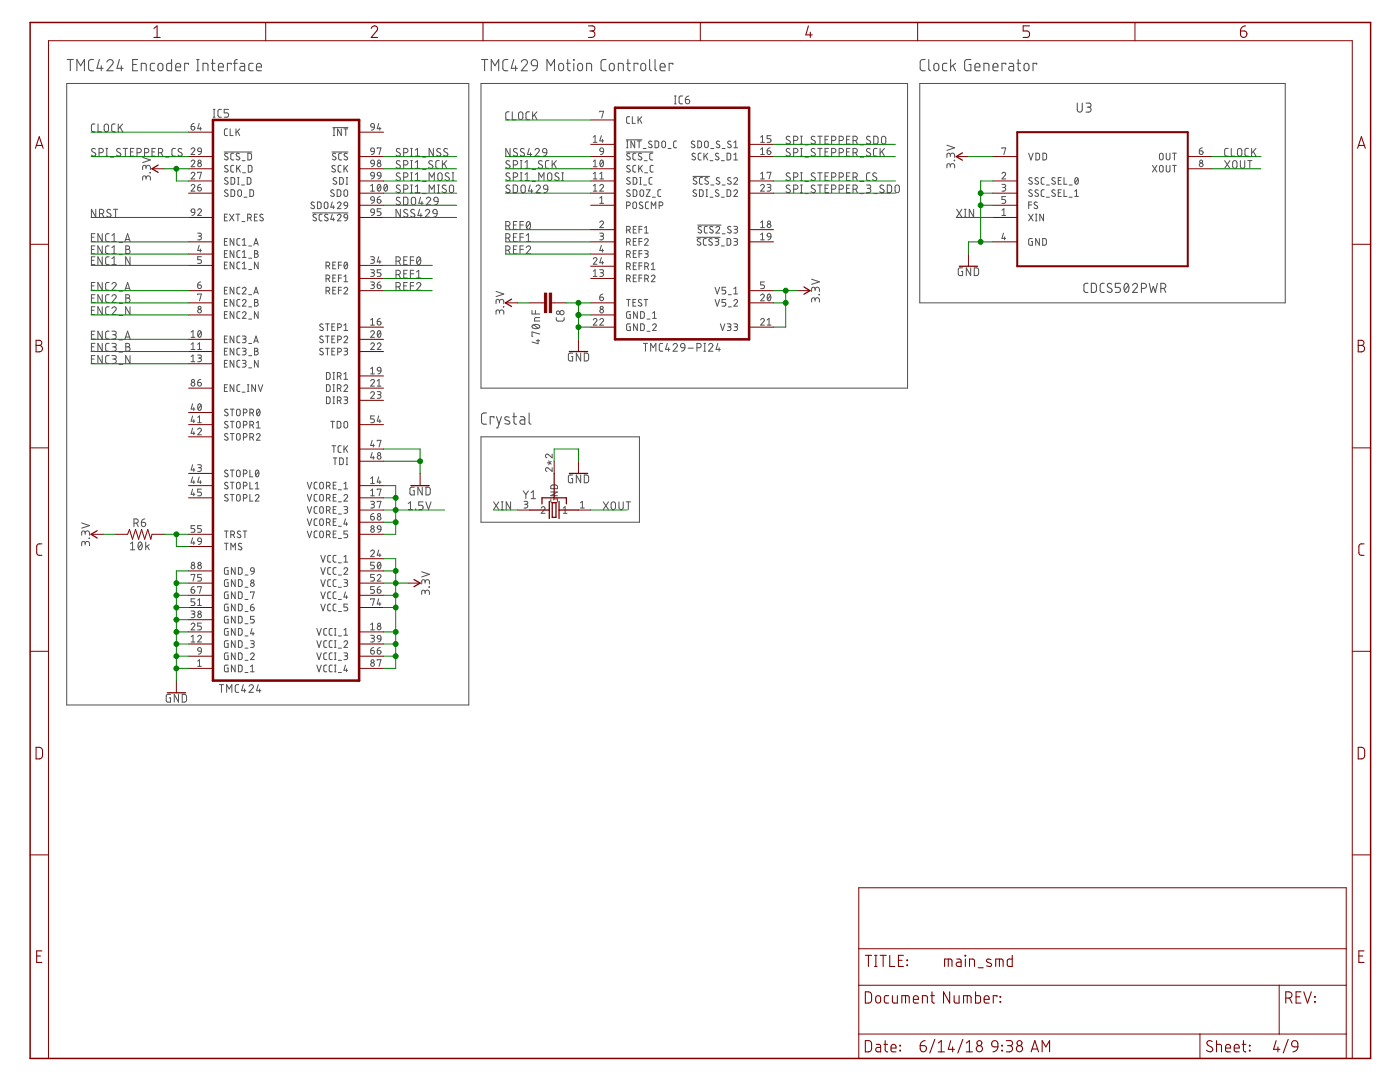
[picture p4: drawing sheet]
<svg xmlns="http://www.w3.org/2000/svg" width="279mm" height="216mm" viewBox="0 0 279 216" stroke-linecap="round" stroke-linejoin="round" font-family="sans-serif">
<g fill="none" stroke="#505050" stroke-width=".2">
<path d="M13.3 16.7h80.3v124h-80.3zM96 16.7h85.1v60.7h-85.1zM134.6 19.2h.3M134.8 19.2v1.5M136.2 19.2h-.5l-.2 .3 .1 1 .1 .2h.5M136.8 19.9h.5a.44 .44 0 0 1 .4 .4 .44 .44 0 0 1-.5 .4 .44 .44 0 0 1-.4-.4zM137.5 19.2l-.4 .1-.3 .6M183.6 16.7h72.9v43.7h-72.9zM18.9 24.7l-.4 .1-.3 .3 .1 1 .3 .2h.3M19 29.7l-.5-.1-.2 .4 .2 .3 .4 .2a.36 .36 0 0 1 .2 .5 .36 .36 0 0 1-.5 .1l-.4-.2M19.6 24.7v1.6h.6M19.8 30.5h.4a.43 .43 0 0 0 .4-.5 .43 .43 0 0 0-.4-.4h-.4v1.6"/>
<path d="M20.9 24.9l.3-.2 .3 .2 .2 1a.43 .43 0 0 1-.5 .4 .43 .43 0 0 1-.4-.4zM21.1 29.6h.4M21.1 31.2h.4M21.3 29.6v1.6M22 31.3h.7M23 24.7l-.5 .1-.2 .3v1l.3 .2h.4M23.6 24.7v1.6M24 25.4l.5 .9M24 29.7l-.5-.1-.2 .4 .2 .3 .4 .2a.39 .39 0 0 1 .1 .6 .39 .39 0 0 1-.6 0l-.2-.2M24.5 24.7l-.9 1M24.6 29.6h.8M25 29.6v1.6"/>
<path d="M26 30.3h.5M26.7 29.6h-.7v1.6h.7M27.3 30.5h.5a.43 .43 0 0 0 .4-.5 .43 .43 0 0 0-.4-.4h-.5v1.6M28.5 31.4l1.5 .5-1.5 .5M28.9 30.5h.4a.43 .43 0 0 0 .4-.5 .43 .43 0 0 0-.4-.4h-.4v1.6M29.1 35.5a.43 .43 0 0 1 .5-.4 .43 .43 0 0 1 .4 .4v.4M29.1 35.8v-.5l-.4-.2-.2 .2v.6M29.1 33.4a.43 .43 0 0 1 .5-.4 .43 .43 0 0 1 .4 .4v.4M29.1 33.7v-.5l-.4-.2-.2 .2v.6M29.9 34.4l.1 .1zM30.3 30.3h.5M31 29.6h-.7v1.6h.7"/>
<path d="M31.6 30.5h.5a.43 .43 0 0 0 .4-.5 .43 .43 0 0 0-.4-.4h-.5v1.6M32.2 30.5l.3 .7M33 31.3h.7M35 29.6h-.5l-.2 .4v.9l.2 .2 .5 .1M36.3 29.7l-.5-.1-.2 .4v.2l.6 .3a.39 .39 0 0 1 .1 .6 .39 .39 0 0 1-.6 0l-.2-.2M38.1 37.1a.37 .37 0 0 1 .6-.3 .37 .37 0 0 1 .1 .6l-.7 .7h.8M38.1 34.7a.37 .37 0 0 1 .6-.3 .37 .37 0 0 1 .1 .6l-.7 .7h.8M38.1 32.2a.37 .37 0 0 1 .6-.2 .37 .37 0 0 1 .1 .5l-.7 .8h.8M38.1 29.8a.37 .37 0 0 1 .6-.3 .37 .37 0 0 1 .1 .6l-.7 .7h.8M38.1 25.2h.5a.37 .37 0 0 1 .3 .4 .37 .37 0 0 1-.4 .4 .37 .37 0 0 1-.4-.4zM38.7 24.6l-.5 .3-.1 .3M39.5 37.4h.4a.37 .37 0 0 1 .3 .4 .37 .37 0 0 1-.4 .3 .37 .37 0 0 1-.3-.3z"/>
<path d="M39.5 34.5v-.1h.7l-.4 1.3M39.6 29.6l.2-.1 .3 .1 .1 .6h-.7zM39.8 24.6l-.3 1.1h.7M40 25.4v.6M40 36.8l-.4 .2-.1 .4M40.2 30.2l-.1 .4-.5 .2M42.6 23.4h.3M42.6 21.8h.3M42.7 21.8v1.6M44.2 21.8l-.5 .1-.2 .3v1l.2 .2h.5M44.7 30.3h5.6M45.4 25.7h-.4l-.2 .3v.9l.2 .1 .4 .1"/>
<path d="M45.5 38l-.5-.1-.2 .3 .6 .5a.33 .33 0 0 1 0 .4 .33 .33 0 0 1-.5 0l-.1-.1M45.5 35.5h-.5l-.2 .2 .6 .5a.33 .33 0 0 1 0 .5 .33 .33 0 0 1-.5 0l-.1-.1M45.5 33.1l-.5-.1-.2 .3 .2 .3 .4 .2a.33 .33 0 0 1 0 .5 .33 .33 0 0 1-.5-.1h-.1M45.5 30.7l-.5-.1-.2 .3 .2 .2 .4 .2a.34 .34 0 0 1 0 .5 .34 .34 0 0 1-.5 0l-.1-.1M45.6 21.8h-.9v.7h.6a.44 .44 0 0 1 .3 .5 .44 .44 0 0 1-.3 .4h-.6M45.9 25.7v1.4h.6M46.1 37.9h.5l.2 .2v.9l-.2 .2h-.5zM46.1 35.4l.5 .1 .2 .2v.8l-.2 .2-.5 .1zM46.7 33h-.5l-.1 .3v.9l.6 .1M46.7 30.6h-.5l-.1 .3v.8l.6 .2M47.1 25.7v1.4M47.2 33v1.3"/>
<path d="M47.4 26.2l.4 .9M47.4 35.4h.3M47.4 36.8h.3M47.5 33.5l.5 .8M47.6 38l.2-.1 .3 .1 .1 .8a.37 .37 0 0 1-.4 .4 .37 .37 0 0 1-.3-.4zM47.6 35.4v1.4M47.8 30.7l-.5-.1-.2 .3 .2 .2 .4 .2a.36 .36 0 0 1 0 .6 .36 .36 0 0 1-.6-.2M47.8 25.7l-.7 .8M48 33l-.8 .8M48.2 36.9h.6M48.3 32.1h.6M48.4 34.5h.6"/>
<path d="M48.7 39.3h.6M49.3 35.4l.5 .1 .3 .2v.8l-.3 .2-.5 .1zM49.5 30.6h.3l.4 .2v.9l-.2 .2h-.5zM49.6 33h.3l.4 .2v.9l-.2 .2h-.5zM49.9 37.9h.5l.2 .2v.7l-.2 .4h-.5zM66.3 30.3h3.1M66.4 25.5h3M66.5 27.1h.3M66.5 25.7h.3M66.6 38a.33 .33 0 0 0-.5-.1 .33 .33 0 0 0 .1 .5l.4 .3a.33 .33 0 0 1 0 .4 .33 .33 0 0 1-.5 0l-.1-.1M66.7 25.7v1.4M66.9 33.1l-.5-.1-.1 .3 .1 .3 .4 .2a.33 .33 0 0 1 0 .5 .33 .33 0 0 1-.5-.1h-.1"/>
<path d="M67 30.7l-.5-.1-.1 .3 .1 .2 .4 .2a.34 .34 0 0 1 0 .5 .34 .34 0 0 1-.5 0l-.1-.1M67.1 35.5h-.4l-.2 .2 .6 .5a.33 .33 0 0 1 0 .5 .33 .33 0 0 1-.5 0l-.1-.1M67.3 37.9h.5l.2 .2v.7l-.2 .4h-.5zM67.8 35.4l.5 .1 .2 .2v.7l-.2 .3-.5 .1zM68.1 33h-.4l-.2 .3v.9l.6 .1M68.1 25.7v1.4l-.7-1.4v1.4M68.2 30.6h-.4l-.2 .3v.8l.6 .2M68.6 33v1.3M68.6 25.7h.8M68.7 38l.3-.1 .3 .1 .1 .8a.37 .37 0 0 1-.4 .4 .37 .37 0 0 1-.4-.4zM68.9 33.5l.5 .8M69 25.7v1.4"/>
<path d="M69.1 35.4h.3M69.1 36.8h.3M69.2 35.4v1.4M69.3 30.7l-.4-.1-.2 .3 .1 .2 .4 .2a.36 .36 0 0 1 0 .6 .36 .36 0 0 1-.6-.2M69.4 33l-.8 .8M74 37.1l.3-.3v1.3M74 38.1h.7M74.1 24.7l.2-.1 .3 .1 .1 .7-.6-.1zM74.1 39.3l.2-.1 .3 .1 .1 .7-.6-.1zM74.1 29.6l.2-.1 .3 .1 .1 .6h-.6zM74.1 32l.2-.1 .3 .1 .1 .7-.6-.1zM74.1 34.5l.2-.1 .3 .1 .1 .6-.6-.1z"/>
<path d="M74.7 25.4l-.1 .3-.5 .3M74.7 40l-.1 .3-.5 .3M74.7 30.2l-.1 .4-.5 .2M74.7 32.7l-.1 .3-.5 .3M74.7 35.1l-.1 .4-.5 .2M75.3 39.8h.4a.38 .38 0 0 1 .3 .4 .38 .38 0 0 1-.3 .4 .38 .38 0 0 1-.4-.4zM75.3 29.7v-.2h.7l-.4 1.3M75.4 34.5l.2-.1 .3 .1 .1 .6-.6-.1zM75.5 36.9l.1-.1a.79 .79 0 0 1 0 1.3 .84 .84 0 0 1-.1-1.2zM75.6 24.6l-.3 1.1h.7M75.8 25.4v.6M75.9 39.2l-.4 .1-.2 .5"/>
<path d="M75.9 37.1l-.5 .7M76 35.1l-.1 .4-.5 .2M76.8 36.9l.2-.1a.79 .79 0 0 1 0 1.3 .84 .84 0 0 1-.2-1.2zM77.3 37.1l-.6 .7M79.8 37l-.5-.1-.2 .4 .1 .2 .5 .3a.38 .38 0 0 1 .1 .6 .38 .38 0 0 1-.6 0l-.2-.2M79.8 34.6a.4 .4 0 0 0-.5-.1 .4 .4 0 0 0-.1 .6l.5 .3a.39 .39 0 0 1 .1 .6 .39 .39 0 0 1-.6-.1l-.2-.1M79.8 32.2a.4 .4 0 0 0-.5-.1 .4 .4 0 0 0-.1 .5l.5 .4a.39 .39 0 0 1 .1 .5 .39 .39 0 0 1-.6 0l-.2-.1M79.8 29.7l-.5-.1-.2 .4 .1 .2 .5 .3a.39 .39 0 0 1 .1 .6 .39 .39 0 0 1-.6 0l-.2-.2M79.8 39.5l-.5-.1-.2 .3 .1 .2 .5 .3a.39 .39 0 0 1 .1 .6 .39 .39 0 0 1-.6 0l-.2-.1M80.5 39.3l.6 .1 .3 .2v.9l-.3 .4h-.6zM80.6 37.8h.4a.42 .42 0 0 0 .4-.5 .42 .42 0 0 0-.4-.4h-.4v1.6M80.6 35.3h.4a.43 .43 0 0 0 .4-.4 .43 .43 0 0 0-.4-.4h-.4v1.5"/>
<path d="M80.6 32.9h.4a.43 .43 0 0 0 .4-.4 .43 .43 0 0 0-.4-.5h-.4v1.6M80.6 30.5h.4a.43 .43 0 0 0 .4-.5 .43 .43 0 0 0-.4-.4h-.4v1.6M82 36.9h.3M82 34.5h.3M82 29.6h.3M82 36h.3M82 38.5h.3M82 32h.3M82 33.6h.3M82 31.2h.3M82.1 29.6v1.6M82.1 32v1.6"/>
<path d="M82.1 34.5v1.5M82.1 36.9v1.6M82.2 39.5l.3-.2 .3 .2 .2 1a.43 .43 0 0 1-.5 .4 .43 .43 0 0 1-.4-.4zM82.9 36h.9M82.9 38.5h.9M82.9 37.3l.4-.4v1.6M82.9 30l.4-.4v1.6M82.9 32.4l.4-.4v1.6M82.9 34.8l.4-.3v1.5M82.9 33.6h.9M82.9 31.2h.9M83.9 39.3l-.3 1.3h.9"/>
<path d="M84.3 38.6h.7M84.3 36.2h.7M84.3 33.8h.7M84.3 31.3h.7M85.1 39.7a.42 .42 0 0 1 .6-.3 .42 .42 0 0 1 .1 .6l-.7 .9h.9M85.6 36v-1.5l.6 .8 .5-.8v1.5M85.6 38.5v-1.6l.6 .9 .5-.9v1.6M86.3 32.2a.4 .4 0 0 0-.5-.1 .4 .4 0 0 0-.1 .5l.5 .4a.39 .39 0 0 1 .1 .5 .39 .39 0 0 1-.6 0l-.2-.1M86.5 29.6v1.6l-.9-1.6v1.6M86.7 39.5l.3-.2 .3 .2 .1 .7-.7-.1-.1-.3zM87.3 36.9h.4M87.3 38.5h.4"/>
<path d="M87.5 34.6l.3-.1 .3 .1 .1 1a.43 .43 0 0 1-.4 .4 .43 .43 0 0 1-.4-.4zM87.5 36.9v1.6M87.7 32l-.5 .1-.2 .3v1l.2 .2h.5M87.9 29.7a.39 .39 0 0 0-.6 0 .39 .39 0 0 0 .1 .6l.4 .2a.36 .36 0 0 1 .1 .5 .36 .36 0 0 1-.4 .1l-.4-.2M88.3 32v1.6M88.6 32.6l.6 1M89 37a.39 .39 0 0 0-.6 0 .39 .39 0 0 0 0 .5l.5 .3a.39 .39 0 0 1 .1 .6 .39 .39 0 0 1-.6 0l-.2-.2M89.2 32l-.9 1M89.3 29.7a.39 .39 0 0 0-.6 0 .39 .39 0 0 0 .1 .6l.4 .2a.36 .36 0 0 1 .1 .5 .36 .36 0 0 1-.4 .1l-.4-.2M89.6 34.6a.4 .4 0 0 0-.5-.1 .4 .4 0 0 0-.2 .6l.6 .3a.39 .39 0 0 1 .1 .6 .39 .39 0 0 1-.6-.1l-.2-.1M89.8 37l.5-.1 .2 .3v.8a.42 .42 0 0 1-.4 .5 .42 .42 0 0 1-.4-.5zM90.2 34.5h.4"/>
<path d="M90.2 36h.4M90.4 34.5v1.5M101.6 22.3l-.6 .1-.1 .3 .1 1 .2 .2h.4M101.7 34.6a.4 .4 0 0 0-.5-.1 .4 .4 0 0 0-.2 .6l.6 .3a.39 .39 0 0 1 .1 .6 .39 .39 0 0 1-.6-.1l-.2-.1M101.7 32.2a.4 .4 0 0 0-.5-.1 .4 .4 0 0 0-.2 .5l.6 .4a.39 .39 0 0 1 .1 .5 .39 .39 0 0 1-.6 0l-.2-.1M101.7 37l-.5-.1-.2 .4v.2l.6 .3a.38 .38 0 0 1 .1 .6 .38 .38 0 0 1-.6 0l-.2-.2M101.8 29.6v1.6l-.9-1.6v1.6M102.2 22.3v1.6h.7M102.4 36.9h.6l.3 .3v1l-.3 .2-.6 .1zM102.4 35.3h.5a.43 .43 0 0 0 .4-.4 .43 .43 0 0 0-.4-.4h-.5v1.5M102.4 32.9h.5a.43 .43 0 0 0 .4-.4 .43 .43 0 0 0-.4-.5h-.5v1.6M103.2 29.7a.39 .39 0 0 0-.6 0 .39 .39 0 0 0 0 .6l.5 .2a.36 .36 0 0 1 .1 .5 .36 .36 0 0 1-.4 .1l-.4-.2"/>
<path d="M103.6 22.4l.3-.1 .3 .1 .2 1a.43 .43 0 0 1-.5 .5 .43 .43 0 0 1-.4-.5zM103.8 34.5h.4M103.8 36h.4M103.8 32h.4M103.8 33.6h.4M104 32v1.6M104 34.5v1.5M104.1 37l.5-.1 .2 .3v.8a.43 .43 0 0 1-.4 .5 .43 .43 0 0 1-.4-.5zM104.6 29.7a.39 .39 0 0 0-.6 0 .39 .39 0 0 0 0 .6l.5 .2a.36 .36 0 0 1 .1 .5 .36 .36 0 0 1-.4 .1l-.4-.2M104.8 36h.8M104.8 34.8l.4-.3v1.5M104.8 32.4l.4-.4v1.6"/>
<path d="M104.8 33.6h.8M105.6 29.6l-.3 1.2h.8M105.7 22.3l-.6 .1-.1 .3v1l.2 .2h.5M105.8 36.9l-.3 1.2h.8M105.9 30.5v.7M106.1 37.8v.7M106.2 36.2h.7M106.2 33.8h.7M106.3 22.3v1.6M106.6 22.9l.6 1M106.8 30a.43 .43 0 0 1 .6-.4 .43 .43 0 0 1 .1 .7l-.7 .9h.8M107 37.3a.42 .42 0 0 1 .6-.4 .42 .42 0 0 1 .1 .7l-.7 .9h.8"/>
<path d="M107.2 22.3l-.9 1M107.5 36v-1.5l.6 .8 .5-.8v1.5M108.2 32.2a.4 .4 0 0 0-.5-.1 .4 .4 0 0 0-.2 .5l.6 .4a.39 .39 0 0 1 .1 .6 .39 .39 0 0 1-.6-.1l-.2-.1M108.4 29.7l.3-.1 .3 .1 .1 .8-.7-.1-.1-.4zM108.6 37l.3-.1 .3 .1 .1 .8-.7-.1-.1-.4zM109.1 30.5l-.1 .4-.6 .3M109.3 37.8l-.1 .4-.6 .3M109.4 34.6l.3-.1 .3 .1 .1 1a.43 .43 0 0 1-.4 .4 .43 .43 0 0 1-.4-.4zM109.6 32l-.5 .1-.2 .3v1l.2 .2h.5M110.2 32v1.6M110.5 32.6l.5 1M111 32l-.8 1"/>
<path d="M111.5 34.6a.4 .4 0 0 0-.6-.1 .4 .4 0 0 0-.1 .6l.6 .3a.39 .39 0 0 1 .1 .6 .39 .39 0 0 1-.6-.1l-.2-.1M112.1 34.5h.4M112.1 36h.4M112.3 34.5v1.5M118.4 38.1h.7M118.4 35.7h.7M118.4 33.3h.7M118.4 32.2l.4-.3v1.4M118.4 27.4l.4-.3v1.3M118.4 34.7l.4-.3v1.3M118.4 37.1l.4-.3v1.3M118.4 28.4h.7"/>
<path d="M119.7 37.1a.37 .37 0 0 1 .5-.3 .37 .37 0 0 1 .1 .6l-.6 .7h.8M119.7 35.7h.8M119.7 22.4v-.2h.8l-.4 1.3M119.7 34.7l.4-.3v1.3M119.7 39.5l.4-.3v1.4M119.8 29.6l.3-.1 .2 .1 .2 .6h-.7l-.1-.3zM119.9 32h.1a.64 .64 0 0 1 .5 .4 .64 .64 0 0 1-.2 .7l-.1 .2a.66 .66 0 0 1-.6-.5 .66 .66 0 0 1 .2-.7zM120 27.1l-.3 1h.8M120.2 27.8v.6M120.4 32.2l-.6 .8M120.5 30.2l-.3 .5-.4 .1M125 30.3h5.3"/>
<path d="M125 27.9h3.1M125.1 29.5h.2M125.1 28.1h.2M125.2 28.1v1.4M125.6 23.3h-.4l-.1 .3v.8l.1 .2h.4M125.7 33.1l-.4-.1-.2 .3 .5 .5a.33 .33 0 0 1 .1 .5 .33 .33 0 0 1-.5-.1h-.1M125.7 35.5a.33 .33 0 0 0-.5 0 .33 .33 0 0 0 0 .5l.4 .2a.33 .33 0 0 1 .1 .5 .33 .33 0 0 1-.5 0l-.1-.1M125.7 30.7a.33 .33 0 0 0-.5-.1 .33 .33 0 0 0 0 .5l.4 .2a.36 .36 0 0 1 0 .6 .36 .36 0 0 1-.5-.2M125.7 38a.33 .33 0 0 0-.5-.1 .33 .33 0 0 0 0 .5l.4 .3a.33 .33 0 0 1 .1 .4 .33 .33 0 0 1-.5 0l-.1-.1M126.2 23.3v1.3h.6M126.4 35.4l.5 .1 .2 .2v.7l-.2 .3-.5 .1zM126.4 37.9h.5l.2 .2v.7l-.2 .4h-.5z"/>
<path d="M126.7 28.1v1.4l-.8-1.4v1.4M126.9 33h-.4l-.2 .3v.9l.6 .1M126.9 30.6h-.4l-.2 .3v.8l.6 .2M127.2 28.1h.7M127.3 23.3v1.3M127.5 33v1.3M127.6 28.1v1.4M127.6 23.8l.5 .8M127.7 35.4h.3M127.7 36.8h.3M127.8 33.5l.4 .8M127.8 38l.3-.1 .3 .1 .1 .8a.37 .37 0 0 1-.4 .4 .37 .37 0 0 1-.4-.4z"/>
<path d="M127.8 35.4v1.4M128 30.7l-.4-.1-.2 .3 .2 .2 .4 .2a.36 .36 0 0 1-.1 .6 .36 .36 0 0 1-.5-.2M128.1 23.3l-.8 .8M128.2 33l-.7 .8M128.4 29.6h.5M128.4 36.9h.6M128.6 32.1h.6M128.7 34.5h.6M129 37.9h.7l-.7 1.3h.7M130.1 28.3l-.3-.2-.3 .3 .1 .3 .4 .2a.37 .37 0 0 1 0 .6 .37 .37 0 0 1-.6-.2M130.1 35.4l-.4 .1-.2 .2 .1 .9 .5 .2M130.2 39.3h.6"/>
<path d="M130.3 30.6h-.4l-.2 .3v.8l.6 .2M130.4 33h-.5l-.1 .3v.9l.1 .1h.5M130.7 28.1l.5 .1 .2 .2v.9l-.2 .1-.5 .1zM131.9 37.9h-.4l-.2 .3v.8l.2 .2h.4M132.2 28.3l.2-.2 .4 .3v.7a.37 .37 0 0 1-.3 .4 .37 .37 0 0 1-.4-.4zM133.3 29.6h.6M134.6 20.7h.3M135 28.1l-.4 .1-.2 .2 .1 .9 .1 .2h.4M138.3 35.2h3.3M138.6 28.3a.33 .33 0 0 0-.5-.1 .33 .33 0 0 0 0 .5l.4 .2a.37 .37 0 0 1 0 .6 .37 .37 0 0 1-.6-.2M138.7 30.7l-.4-.1-.2 .3 .2 .2 .4 .2a.36 .36 0 0 1-.1 .6 .36 .36 0 0 1-.5-.2M139 38l-.5-.1-.2 .3 .6 .5a.36 .36 0 0 1-.1 .5 .36 .36 0 0 1-.5-.2"/>
<path d="M139 35.5h-.4l-.2 .2 .5 .5a.37 .37 0 0 1 0 .6 .37 .37 0 0 1-.6-.2M139.3 28.1l.5 .1 .2 .2v.9l-.2 .1-.5 .1zM139.6 37.9h.5l.2 .2v.9l-.2 .2h-.5zM139.9 30.6h-.4l-.2 .3 .1 .8 .5 .2M140.2 35.4l-.4 .1-.2 .2v.9l.6 .2M140.5 30.6v1.3M140.7 28.3l.3-.2 .3 .3 .1 .7a.37 .37 0 0 1-.4 .4 .37 .37 0 0 1-.4-.4zM140.8 31.1l.4 .8M140.9 37.9h.3M140.9 39.2h.3M141.1 37.9v1.3M141.2 30.6l-.7 .8"/>
<path d="M141.3 35.5a.33 .33 0 0 0-.5 0 .33 .33 0 0 0 0 .5l.4 .2a.33 .33 0 0 1 .1 .5 .33 .33 0 0 1-.5 0l-.1-.1M141.7 32.1h.6M141.7 39.3h.6M141.9 36.9h.6M141.9 29.6h.6M143.4 30.7a.33 .33 0 0 0-.5-.1 .33 .33 0 0 0 0 .5l.4 .2a.36 .36 0 0 1 0 .6 .36 .36 0 0 1-.6-.2M143.4 38a.33 .33 0 0 0-.5-.1 .33 .33 0 0 0 0 .5l.4 .3a.33 .33 0 0 1 .1 .4 .33 .33 0 0 1-.5 0l-.2-.1M143.6 28.3l-.3-.2-.3 .3 .1 .3 .4 .2a.37 .37 0 0 1 0 .6 .37 .37 0 0 1-.6-.2M143.6 35.5h-.4l-.2 .2 .5 .5a.33 .33 0 0 1 0 .5 .33 .33 0 0 1-.5 0l-.1-.1M144 32.1h.5M144 39.3h.5M144.1 36.9h.6"/>
<path d="M144.1 29.6h.6M145.1 30.6h.5l.2 .2v.9l-.2 .2h-.5zM145.1 37.9h.5l.2 .2v.9l-.2 .2h-.5zM145.9 28.3l-.4-.2-.3 .3 .2 .3 .4 .2a.37 .37 0 0 1-.1 .6 .37 .37 0 0 1-.5-.2M145.9 35.5h-.5l-.2 .2 .6 .5a.37 .37 0 0 1-.1 .6 .37 .37 0 0 1-.5-.2M146.5 38.2a.37 .37 0 0 1 .5-.3 .37 .37 0 0 1 .1 .6l-.6 .7h.7M146.5 35.7a.37 .37 0 0 1 .5-.3 .37 .37 0 0 1 .1 .6l-.6 .8h.7M146.5 31.9h.7M146.5 29.5h.7M146.5 28.4l.3-.3v1.4M146.5 30.9l.3-.3v1.3M151.8 37.1a.36 .36 0 0 1 .5-.3 .36 .36 0 0 1 .1 .6l-.6 .7h.7"/>
<path d="M151.8 35.7h.7M151.8 30.8h.7M151.8 28.4h.7M151.8 29.8l.4-.3v1.3M151.8 27.4l.4-.3v1.3M151.8 34.7l.4-.3v1.3M153.1 30.1h.5a.37 .37 0 0 1 .2 .4 .37 .37 0 0 1-.4 .3 .37 .37 0 0 1-.3-.3zM153.1 36.8h.5l.2 .2-.1 .4h-.4M153.1 34.5v-.1h.8l-.4 1.3M153.5 37.4a.37 .37 0 0 1 .4 .4 .37 .37 0 0 1-.4 .3h-.4M153.7 29.5l-.3 .1-.3 .5M153.9 27.1h-.8v.6h.5a.38 .38 0 0 1 .3 .3 .38 .38 0 0 1-.3 .4h-.5"/>
<path d="M157.6 27.3a.39 .39 0 0 0-.5-.1 .39 .39 0 0 0 0 .6l.5 .3a.39 .39 0 0 1 0 .6 .39 .39 0 0 1-.6-.1l-.1-.1M157.6 29.7a.39 .39 0 0 0-.5 0 .39 .39 0 0 0 0 .6l.5 .2a.36 .36 0 0 1 .1 .5 .36 .36 0 0 1-.5 .1l-.3-.2M157.6 34.6a.39 .39 0 0 0-.5-.1 .39 .39 0 0 0 0 .6l.5 .3a.36 .36 0 0 1 .1 .5 .36 .36 0 0 1-.5 .1l-.3-.2M157.6 37a.39 .39 0 0 0-.5 0 .39 .39 0 0 0 0 .5l.5 .3a.39 .39 0 0 1 0 .6 .39 .39 0 0 1-.6 0l-.1-.2M158.4 28h.4a.43 .43 0 0 0 .5-.4 .43 .43 0 0 0-.5-.4h-.4v1.5M158.4 30.5h.4a.43 .43 0 0 0 .5-.5 .43 .43 0 0 0-.5-.4h-.4v1.6M158.4 35.3h.4a.43 .43 0 0 0 .5-.4 .43 .43 0 0 0-.5-.4h-.4v1.5M158.4 37.8h.4a.42 .42 0 0 0 .5-.5 .42 .42 0 0 0-.5-.4h-.4v1.6M159.8 36.9h.3M159.8 34.5h.3M159.8 29.6h.3M159.8 36h.3"/>
<path d="M159.8 38.5h.3M159.8 31.2h.3M159.8 27.2h.3M159.8 28.7h.3M159.9 27.2v1.5M159.9 29.6v1.6M159.9 34.5v1.5M159.9 36.9v1.6M160.7 38.6h.6M160.7 36.2h.6M160.7 31.3h.6M160.7 28.9h.6"/>
<path d="M162.6 27.3l-.5-.1-.2 .3 .2 .3 .5 .3a.39 .39 0 0 1 0 .6 .39 .39 0 0 1-.6-.1l-.1-.1M162.6 29.7l-.5-.1-.2 .4 .2 .3 .5 .2a.39 .39 0 0 1 0 .6 .39 .39 0 0 1-.6 0l-.1-.2M162.6 34.6a.4 .4 0 0 0-.5-.1 .4 .4 0 0 0-.1 .6l.6 .3a.39 .39 0 0 1 0 .6 .39 .39 0 0 1-.6-.1l-.1-.1M162.6 37l-.5-.1-.2 .4 .1 .2 .6 .3a.39 .39 0 0 1 0 .6 .39 .39 0 0 1-.6 0l-.1-.2M163.2 36.9h.9M163.2 34.5h.9M163.2 29.6h.9M163.2 27.2h.9M163.6 27.2v1.5M163.6 29.6v1.6M163.6 34.5v1.5M163.6 36.9v1.6"/>
<path d="M164.7 30.3h.5M164.7 27.9h.5M164.7 35.2h.5M164.7 37.6h.5M165.4 36.9h-.7v1.6h.7M165.4 34.5h-.7v1.5h.7M165.4 29.6h-.7v1.6h.7M165.4 27.2h-.7v1.5h.7M166 28h.4a.43 .43 0 0 0 .4-.4 .43 .43 0 0 0-.4-.4h-.4v1.5M166 30.5h.4a.43 .43 0 0 0 .4-.5 .43 .43 0 0 0-.4-.4h-.4v1.6M166 35.3h.4a.43 .43 0 0 0 .4-.4 .43 .43 0 0 0-.4-.4h-.4v1.5M166 37.8h.4a.42 .42 0 0 0 .4-.5 .42 .42 0 0 0-.4-.4h-.4v1.6"/>
<path d="M167.5 28h.4a.43 .43 0 0 0 .4-.4 .43 .43 0 0 0-.4-.4h-.4v1.5M167.5 30.5h.4a.43 .43 0 0 0 .4-.5 .43 .43 0 0 0-.4-.4h-.4v1.6M167.5 35.3h.4a.43 .43 0 0 0 .4-.4 .43 .43 0 0 0-.4-.4h-.4v1.5M167.5 37.8h.4a.42 .42 0 0 0 .4-.5 .42 .42 0 0 0-.4-.4h-.4v1.6M169 30.3h.5M169 27.9h.5M169 35.2h.5M169 37.6h.5M169.6 36.9h-.6v1.6h.6M169.6 34.5h-.6v1.5h.6M169.6 29.6h-.6v1.6h.6M169.6 27.2h-.6v1.5h.6"/>
<path d="M170.2 28h.5a.43 .43 0 0 0 .4-.4 .43 .43 0 0 0-.4-.4h-.5v1.5M170.2 30.5h.5a.43 .43 0 0 0 .4-.5 .43 .43 0 0 0-.4-.4h-.5v1.6M170.2 35.3h.5a.43 .43 0 0 0 .4-.4 .43 .43 0 0 0-.4-.4h-.5v1.5M170.2 37.8h.5a.42 .42 0 0 0 .4-.5 .42 .42 0 0 0-.4-.4h-.5v1.6M170.8 28l.3 .7M170.8 30.5l.3 .7M170.8 35.3l.3 .7M170.8 37.8l.3 .7M171.7 38.6h.7M171.7 36.2h.7M171.7 31.3h.7M171.7 28.9h.7"/>
<path d="M172.9 36.9h.7l.2 .3-.2 .4h-.5M173.4 37.6a.43 .43 0 0 1 .4 .4 .43 .43 0 0 1-.4 .5h-.5M173.6 34.5h-.5l-.2 .3 .1 1 .1 .2h.5M173.7 27.3l-.6-.1-.2 .3 .2 .3 .5 .3a.39 .39 0 0 1 0 .6 .39 .39 0 0 1-.6-.1l-.1-.1M173.7 29.7l-.6-.1-.2 .4 .2 .3 .5 .2a.39 .39 0 0 1 0 .6 .39 .39 0 0 1-.6 0l-.1-.2M174.4 27.2h.6l.2 .3v1l-.2 .2h-.6zM174.4 38.6h.6M174.9 34.6a.4 .4 0 0 0-.5-.1 .4 .4 0 0 0-.2 .6l.6 .3a.39 .39 0 0 1 .1 .6 .39 .39 0 0 1-.6-.1l-.2-.1M175 29.6h-.5l-.2 .4v.9l.2 .2 .5 .1M175.6 29.6v1.6M176 30.2l.5 1M176 27.3l.4-.1 .3 .1 .1 1a.43 .43 0 0 1-.4 .4 .43 .43 0 0 1-.5-.4z"/>
<path d="M176.4 37l-.6-.1-.2 .4 .1 .2 .6 .3a.39 .39 0 0 1 0 .6 .39 .39 0 0 1-.6 0l-.1-.2M176.5 29.6l-.9 1M177.1 36.9h.6l.2 .3v.8l-.2 .4-.6 .1zM178.8 37l.2-.1 .4 .1 .1 1a.43 .43 0 0 1-.4 .5 .43 .43 0 0 1-.5-.5zM189 29l1.5 .5-1.5 .5M189.7 33.1a.43 .43 0 0 1 .4-.5 .43 .43 0 0 1 .4 .5v.4M189.7 33.3l-.1-.4-.4-.2-.2 .2v.6M189.7 31a.43 .43 0 0 1 .4-.5 .43 .43 0 0 1 .4 .5v.4M189.7 31.2l-.1-.4-.4-.2-.2 .2v.6M190.4 32l.1 .1zM200 34.7a.37 .37 0 0 1 .5-.3 .37 .37 0 0 1 .1 .6l-.6 .7h.7M200 36.8h.4l.3 .2-.2 .4h-.4"/>
<path d="M200 29.7v-.2h.7l-.4 1.3M200.3 37.4a.37 .37 0 0 1 .4 .4 .37 .37 0 0 1-.4 .3h-.3M200.7 39.2h-.7v.6h.4a.39 .39 0 0 1 .3 .4 .39 .39 0 0 1-.3 .4h-.4M205.3 30.6l.4 1.3 .5-1.3M206 35.5h-.5l-.2 .2 .6 .5a.33 .33 0 0 1 0 .5 .33 .33 0 0 1-.5 0l-.1-.1M206 38l-.5-.1-.2 .3 .6 .5a.33 .33 0 0 1 0 .4 .33 .33 0 0 1-.5 0l-.1-.1M206.7 30.6h.5l.3 .2v.9l-.3 .2h-.5zM207.2 35.5h-.5l-.1 .2 .5 .5a.33 .33 0 0 1 0 .5 .33 .33 0 0 1-.4 0l-.2-.1M207.2 38l-.5-.1-.1 .3 .5 .5a.33 .33 0 0 1 0 .4 .33 .33 0 0 1-.4 0l-.2-.1M208.1 30.6h.5l.3 .2v.9l-.3 .2h-.5zM208.4 35.4l-.5 .1-.1 .2v.9l.2 .1 .4 .1M208.4 37.9h-.5l-.1 .3v.8l.2 .2h.4"/>
<path d="M208.8 39.3h.6M208.8 36.9h.6M210.6 35.5h-.5l-.2 .2 .6 .5a.33 .33 0 0 1 0 .5 .33 .33 0 0 1-.5 0l-.1-.1M210.6 38l-.5-.1-.2 .3 .6 .5a.33 .33 0 0 1 0 .4 .33 .33 0 0 1-.5 0l-.1-.1M211.2 36h.4M211.2 38.5h.4M211.8 37.9h-.6v1.3h.6M211.8 35.4h-.6v1.4h.6M212.3 37.9v1.3h.6M212.3 35.4v1.4h.6M213.4 39.3h.6M213.4 36.9h.6"/>
<path d="M214.5 39.2h.7M214.5 38.2l.3-.3v1.3M214.7 35.5l.1-.1a.77 .77 0 0 1 0 1.4 .84 .84 0 0 1-.1-1.3zM215.1 35.7l-.6 .8M230 33l.9 1.3M230.9 33l-.9 1.3M231.5 30.7l.3-.1 .2 .1 .1 .8a.37 .37 0 0 1-.3 .4 .37 .37 0 0 1-.4-.4zM231.5 33.1l.3-.1 .2 .1 .1 .9a.37 .37 0 0 1-.3 .3 .37 .37 0 0 1-.4-.3zM232.7 30.6v.9a.37 .37 0 0 0 .4 .4 .37 .37 0 0 0 .4-.4v-.9M232.7 33v1a.37 .37 0 0 0 .4 .3 .37 .37 0 0 0 .4-.3v-1M234 33h.8M234 30.6h.8"/>
<path d="M234.4 30.6v1.3M234.4 33v1.3M239.4 30.1h.4a.37 .37 0 0 1 .3 .4 .37 .37 0 0 1-.4 .3 .37 .37 0 0 1-.3-.3zM239.9 29.5l-.4 .2-.1 .4M244.4 32l1 1.6M245.1 29.6h-.5l-.2 .4 .1 1.1 .6 .1M245.4 32l-1 1.6M245.7 29.6v1.6h.7M246.1 32.2l.3-.2 .3 .2 .2 1a.43 .43 0 0 1-.5 .4 .43 .43 0 0 1-.4-.4zM247.1 29.7l.3-.1 .3 .1 .1 1a.43 .43 0 0 1-.4 .5 .43 .43 0 0 1-.4-.5zM247.5 32v1.2a.43 .43 0 0 0 .5 .4 .43 .43 0 0 0 .4-.4v-1.2M249 32h.9"/>
<path d="M249.2 29.6h-.5l-.2 .4 .1 1.1 .6 .1M249.4 32v1.6M249.8 29.6v1.6M250.1 30.2l.6 1M250.7 29.6l-.9 1M18.2 47.3h.6M18.2 51.9h.6M18.2 57h.6M18.2 49.8h.6M18.2 59.5h.6M18.9 58.8h-.7v1.5h.7M18.9 46.6h-.7v1.6h.7"/>
<path d="M18.9 49.1h-.7v1.5h.7M18.9 51.2h-.7v1.6h.7M18.9 56.4h-.7v1.5h.7M19.1 41.8v1.5l-.9-1.5v1.5M19.9 42.6h.4a.43 .43 0 0 0 .4-.4 .43 .43 0 0 0-.4-.4h-.4v1.5M20.4 42.6l.3 .7M20.4 46.6v1.6l-.9-1.6v1.6M20.4 49.1v1.5l-.9-1.5v1.5M20.4 51.2v1.6l-.9-1.6v1.6M20.4 56.4v1.5l-.9-1.5v1.5M20.4 58.8v1.5l-.9-1.5v1.5M21.8 46.6l-.5 .1-.2 .3v1l.3 .2h.4"/>
<path d="M21.8 49.1h-.5l-.2 .3v1l.2 .2h.5M21.8 51.2l-.5 .1-.2 .3v1l.2 .2h.5M21.8 56.4h-.5l-.2 .3v1l.2 .2h.5M21.8 58.8h-.5l-.2 .3v1l.2 .2h.5M22.1 41.9l-.4-.1-.4 .3 .2 .3 .5 .3a.43 .43 0 0 1-.1 .6 .43 .43 0 0 1-.6-.2M22.3 56.7a.43 .43 0 0 1 .6-.3 .43 .43 0 0 1 .2 .6l-.8 .9h.9M22.3 59.1a.43 .43 0 0 1 .6-.3 .43 .43 0 0 1 .2 .7l-.8 .8h.9M22.3 48.2h.9M22.3 50.6h.9M22.3 52.8h.9M22.3 47l.5-.4v1.6M22.3 49.4l.5-.3v1.5"/>
<path d="M22.3 51.6l.5-.4v1.6M22.6 41.8h.9M23.1 41.8v1.5M23.8 58.1h.7M23.8 48.4h.7M23.8 50.8h.7M23.8 53h.7M24.9 48.2l.6-1.6 .5 1.6M24.9 57.9l.6-1.5 .5 1.5M25.1 47.8h.7M25.1 57.5h.7M25.1 49.1l.7 .1v.4l-.3 .2a.43 .43 0 0 1 .5 .4 .43 .43 0 0 1-.5 .4h-.4z"/>
<path d="M25.1 58.8l.7 .1 .1 .3-.4 .3a.43 .43 0 0 1 .5 .4 .43 .43 0 0 1-.5 .4h-.4zM25.1 49.8h.4M25.1 59.5h.4M26 51.2v1.6l-.9-1.6v1.6M38.2 41.8l.3-.1 .3 .1 .1 .6-.7-.1zM38.9 42.4l-.1 .4-.5 .2M39.5 46.5h.5l.2 .3-.2 .3h-.4M39.5 56.9h.4a.37 .37 0 0 1 .3 .4 .37 .37 0 0 1-.4 .3 .37 .37 0 0 1-.3-.4zM39.5 42a.37 .37 0 0 1 .5-.3 .37 .37 0 0 1 .1 .5l-.6 .8h.7M39.5 58.8v-.1h.7l-.4 1.3M39.8 49l-.3 1h.7M39.8 47.1a.37 .37 0 0 1 .4 .4 .37 .37 0 0 1-.4 .4h-.3"/>
<path d="M40 49.7v.6M40 56.3l-.4 .2-.1 .4M40.2 51.2h-.7v.6h.4a.38 .38 0 0 1 .3 .4 .38 .38 0 0 1-.3 .4h-.4M44.8 48.2h.4M44.8 50.6h.4M44.8 52.9h.4M44.8 57.9h.4M44.8 43.3h.4M45.4 42.7h-.6v1.4h.6M45.4 47.6h-.6v1.3h.6M45.4 50h-.6v1.4h.6M45.4 52.3h-.6v1.3h.6"/>
<path d="M45.4 57.3h-.6v1.4h.6M45.4 59.8h-.6v1.3h.6M45.8 42.7l.9 1.4M46.7 47.6v1.3l-.8-1.3v1.3M46.7 50v1.4l-.8-1.4v1.4M46.7 52.3v1.3l-.8-1.3v1.3M46.7 57.3v1.4l-.8-1.4v1.4M46.7 59.8v1.3l-.8-1.3v1.3M46.7 42.7l-.9 1.4M47.1 42.7h.8M47.5 42.7v1.4M47.9 47.6h-.4l-.2 .3v.8l.2 .2h.4"/>
<path d="M47.9 50l-.4 .1-.2 .2v.9l.2 .2h.4M47.9 52.3h-.4l-.2 .3v.8l.2 .2h.4M47.9 57.3h-.4l-.2 .3v.9l.2 .1 .4 .1M47.9 59.8h-.4l-.2 .2v.9l.2 .2h.4M48.3 44.2h.6M48.4 57.6a.37 .37 0 0 1 .5-.3 .37 .37 0 0 1 .1 .6l-.6 .8h.7M48.4 48.9h.7M48.4 47.9l.3-.3v1.3M48.4 50.3l.3-.3v1.4M48.4 52.6l.3-.3v1.3M48.4 51.4h.7M48.4 53.6h.7"/>
<path d="M49.4 43.5h.4a.37 .37 0 0 0 .4-.4 .37 .37 0 0 0-.4-.4h-.4v1.4M49.6 58.8h.6M49.6 49.1h.6M49.6 51.5h.6M49.6 53.8h.6M49.9 43.5l.3 .6M50.7 48.9l.4-1.3 .4 1.3M50.7 58.7l.4-1.4 .4 1.4M50.8 48.6h.6M50.8 58.3h.6M50.8 43.3h.4M50.8 50l.5 .1 .2 .1-.1 .3-.2 .1a.37 .37 0 0 1 .3 .4 .37 .37 0 0 1-.3 .4h-.4z"/>
<path d="M50.8 59.8l.6 .1 .1 .2-.3 .2a.37 .37 0 0 1 .3 .4 .37 .37 0 0 1-.3 .4h-.4zM50.8 50.6h.4M51.4 42.7h-.6v1.4h.6M51.5 52.3v1.3l-.7-1.3v1.3M52.5 42.8h-.5l-.1 .2 .5 .5a.36 .36 0 0 1 0 .6 .36 .36 0 0 1-.6-.2M62.4 42.5h7M62.7 40.4l-.4-.1-.2 .3 .5 .5a.33 .33 0 0 1 .1 .5 .33 .33 0 0 1-.5 0l-.2-.2M63.1 42.8h-.4l-.2 .2 .5 .5a.33 .33 0 0 1 .1 .5 .33 .33 0 0 1-.5 0l-.2-.1M63.4 40.3h.5l.2 .2v.9l-.2 .2h-.5zM64.3 42.7l-.4 .1-.2 .2v.9l.2 .1 .4 .1M64.8 40.4l.3-.1 .2 .1 .1 .9a.37 .37 0 0 1-.3 .3 .37 .37 0 0 1-.4-.3zM65.1 55.6h.3a.37 .37 0 0 0 .4-.3 .37 .37 0 0 0-.4-.4h-.3v1.3"/>
<path d="M65.1 58.1h.3a.37 .37 0 0 0 .4-.4 .37 .37 0 0 0-.4-.4h-.3v1.4M65.1 53h.3a.37 .37 0 0 0 .4-.3 .37 .37 0 0 0-.4-.4h-.3v1.3M65.4 42.8h-.4l-.2 .2 .5 .5a.33 .33 0 0 1 .1 .5 .33 .33 0 0 1-.5 0l-.2-.1M65.5 55.6l.3 .6M65.5 58.1l.3 .6M65.5 53l.3 .6M66.3 42.7l-.3 1.1h.8M66.3 40.3l-.3 1h.8M66.4 52.9h.5M66.4 57.9h.5M66.4 55.5h.5M66.5 41v.6"/>
<path d="M66.5 43.5v.6M67 52.3h-.6v1.3h.6M67 57.3h-.6v1.4h.6M67 54.9h-.6v1.3h.6M67.3 43a.37 .37 0 0 1 .5-.2 .37 .37 0 0 1 .2 .5l-.7 .8h.8M67.3 40.6a.37 .37 0 0 1 .5-.3 .37 .37 0 0 1 .2 .6l-.7 .7h.8M67.5 52.9h.6M67.5 57.9h.6M67.5 55.5h.6M68.1 52.3h-.6v1.3M68.1 57.3h-.6v1.4M68.1 54.9h-.6v1.3"/>
<path d="M68.6 57.6a.37 .37 0 0 1 .6-.3 .37 .37 0 0 1 .1 .6l-.7 .8h.8M68.6 55.2l.4-.3v1.3M68.6 56.2h.8M68.7 42.8l.3-.1 .3 .1 .1 .7-.7-.1zM68.7 40.4l.3-.1 .3 .1 .1 .6h-.7zM68.8 52.4l.2-.1a.77 .77 0 0 1 0 1.3 .84 .84 0 0 1-.2-1.2zM69.3 52.6l-.6 .7M69.4 43.5l-.3 .5-.3 .1M69.4 41l-.3 .5-.3 .1M74 53.8h.5l.2 .3-.2 .3h-.4M74 56.3h.5l.2 .2-.2 .3-.4 .1M74 51.2h.4l.3 .3-.2 .3h-.4"/>
<path d="M74.1 41.8l.2-.1 .3 .1 .1 .6-.6-.1zM74.3 54.4a.37 .37 0 0 1 .4 .4 .37 .37 0 0 1-.4 .4h-.3M74.3 56.9a.37 .37 0 0 1 .4 .3 .37 .37 0 0 1-.4 .4h-.3M74.3 51.8a.37 .37 0 0 1 .4 .4 .37 .37 0 0 1-.4 .4h-.3M74.7 42.4l-.1 .4-.5 .2M75.3 56.9h.4a.37 .37 0 0 1 .3 .4 .37 .37 0 0 1-.4 .3 .37 .37 0 0 1-.3-.4zM75.6 51.2l-.3 1.1h.7M75.8 52v.6M75.9 56.3l-.4 .1-.2 .5M76 53.8h-.7v.6h.4a.38 .38 0 0 1 .3 .4 .38 .38 0 0 1-.3 .4h-.4M76 41.7h-.7v.5h.4a.38 .38 0 0 1 .3 .4 .38 .38 0 0 1-.3 .4h-.4M79 52.1h.5a.43 .43 0 0 0 .4-.4 .43 .43 0 0 0-.4-.5h-.5v1.6"/>
<path d="M79 54.8h.5a.43 .43 0 0 0 .4-.4 .43 .43 0 0 0-.4-.5h-.5v1.6M79 57.2h.5a.43 .43 0 0 0 .4-.4 .43 .43 0 0 0-.4-.4h-.5v1.5M79.6 52.1l.3 .7M79.6 54.8l.3 .7M79.6 57.2l.3 .7M79.9 41.8v1.5l-.9-1.5v1.5M80.6 51.9h.5M80.6 54.6h.5M80.6 57h.5M81.3 51.2h-.7v1.6h.7M81.3 56.4h-.7v1.5h.7M81.3 53.9h-.7v1.6h.7"/>
<path d="M81.3 41.9a.39 .39 0 0 0-.6-.1 .39 .39 0 0 0 .1 .6l.4 .3a.39 .39 0 0 1 .1 .6 .39 .39 0 0 1-.6-.1l-.2-.1M81.9 51.9h.7M81.9 54.6h.7M81.9 57h.7M82.6 51.2h-.7v1.6M82.6 53.9h-.7v1.6M82.6 56.4h-.7v1.5M82.7 41.9a.39 .39 0 0 0-.6-.1 .39 .39 0 0 0 0 .6l.5 .3a.39 .39 0 0 1 .1 .6 .39 .39 0 0 1-.6-.1l-.2-.1M83.1 56.7a.43 .43 0 0 1 .6-.3 .43 .43 0 0 1 .2 .6l-.8 .9h.9M83.1 55.5h.9M83.1 54.3l.5-.4v1.6M83.3 51.4l.3-.2a.94 .94 0 0 1 0 1.6 .97 .97 0 0 1-.3-1.4z"/>
<path d="M83.7 41.8l-.3 1.2h.8M83.9 51.6l-.7 .9M84 42.6v.7M84.2 40.2v.7M84.9 42.1a.43 .43 0 0 1 .6-.3 .43 .43 0 0 1 .1 .7l-.7 .8h.8M86.5 41.9l.3-.1 .3 .1 .1 .7-.7-.1-.1-.3zM87.2 42.6l-.2 .6-.4 .1M87.4 40.2l-.1 .4-.5 .3M99 58.1l1.5 .6-1.5 .5M100.9 45.1h.5a.43 .43 0 0 0 .4-.5 .43 .43 0 0 0-.4-.4h-.5v1.6M100.9 47.5h.5a.43 .43 0 0 0 .4-.4 .43 .43 0 0 0-.4-.5h-.5v1.6M100.9 49.9h.5a.43 .43 0 0 0 .4-.4 .43 .43 0 0 0-.4-.4h-.5v1.5"/>
<path d="M101.5 45.1l.3 .7M101.5 47.5l.3 .7M101.5 49.9l.3 .7M102.5 44.9h.5M102.5 47.3h.5M102.5 49.8h.5M103.2 46.6h-.7v1.6h.7M103.2 49.1h-.7v1.5h.7M103.2 44.2h-.7v1.6h.7M103.8 44.9h.7M103.8 47.3h.7M103.8 49.8h.7"/>
<path d="M104.5 44.2h-.7v1.6M104.5 46.6h-.7v1.6M104.5 49.1h-.7v1.5M105 49.4a.43 .43 0 0 1 .6-.3 .43 .43 0 0 1 .1 .7l-.7 .8h.9M105 48.2h.9M105 47l.5-.4v1.6M105.2 44.3l.3-.1a.94 .94 0 0 1 0 1.6 .97 .97 0 0 1-.3-1.5zM105.8 44.6l-.7 .8M118.4 51.7a.36 .36 0 0 1 .5-.3 .36 .36 0 0 1 .1 .6l-.6 .7h.7M118.4 55.2h.7M118.4 54.1l.4-.3v1.4M119.7 44.4a.37 .37 0 0 1 .5-.3 .37 .37 0 0 1 .1 .6l-.6 .7h.8"/>
<path d="M119.7 46.5h.6l.1 .3-.1 .3h-.5M119.7 59.3h.5a.37 .37 0 0 1 .2 .4 .37 .37 0 0 1-.4 .3 .37 .37 0 0 1-.3-.4zM119.7 53.8h.6l.1 .3-.1 .3h-.5M119.7 40.6h.8M120 49l-.3 1h.8M120 51.4l-.3 1h.8M120.1 47.1a.37 .37 0 0 1 .4 .4 .37 .37 0 0 1-.4 .4h-.4M120.1 54.4a.37 .37 0 0 1 .4 .4 .37 .37 0 0 1-.4 .4h-.4M120.2 49.7v.6M120.2 52.1v.6M120.3 58.7l-.5 .2-.1 .4M125.1 45.9h.3a.37 .37 0 0 0 .4-.4 .37 .37 0 0 0-.4-.3h-.3v1.3"/>
<path d="M125.1 48.3h.3a.37 .37 0 0 0 .4-.3 .37 .37 0 0 0-.4-.4h-.3v1.3M125.1 50.8h.3a.38 .38 0 0 0 .4-.4 .38 .38 0 0 0-.4-.4h-.3v1.4M125.1 41h.3a.37 .37 0 0 0 .4-.3 .37 .37 0 0 0-.4-.4h-.3v1.3M125.1 55.6h.3a.37 .37 0 0 0 .4-.3 .37 .37 0 0 0-.4-.4h-.3v1.3M125.1 53.2h.3a.37 .37 0 0 0 .4-.4 .37 .37 0 0 0-.4-.3h-.3v1.3M125.1 59.8h.7M125.4 59.8v1.3M125.5 45.9l.3 .6M125.5 48.3l.3 .6M125.5 50.8l.3 .6M125.5 55.6l.3 .6M125.5 53.2l.3 .6"/>
<path d="M126.4 48.2h.4M126.4 50.6h.4M126.4 55.5h.4M126.4 53h.4M126.4 45.8h.4M126.4 40.4l.3-.1 .2 .1 .1 .9a.37 .37 0 0 1-.3 .3 .37 .37 0 0 1-.4-.3zM126.9 59.8h-.6v1.3h.6M127 47.6h-.6v1.3h.6M127 45.2h-.6v1.3h.6M127 50h-.6v1.4h.6M127 52.5h-.6v1.3h.6M127 54.9h-.6v1.3h.6"/>
<path d="M127.5 48.2h.6M127.5 50.6h.6M127.5 55.5h.6M127.5 53h.6M127.5 45.8h.6M128 59.9l-.4-.1-.2 .2 .6 .5a.33 .33 0 0 1 0 .5 .33 .33 0 0 1-.5 0l-.1-.1M128.1 47.6h-.6v1.3M128.1 50h-.6v1.4M128.1 54.9h-.6v1.3M128.1 45.2h-.6v1.3M128.1 52.5h-.6v1.3M128.2 40.4l-.4-.1-.2 .3 .6 .5a.33 .33 0 0 1 0 .5 .33 .33 0 0 1-.5 0l-.1-.2"/>
<path d="M128.5 59.8h.8M128.6 47.9a.36 .36 0 0 1 .5-.3 .36 .36 0 0 1 .1 .6l-.6 .7h.8M128.6 50h.5l.2 .2-.1 .4h-.4M128.6 46.5h.8M128.6 45.5l.4-.3v1.3M128.7 55.6h.4a.37 .37 0 0 0 .3-.3 .37 .37 0 0 0-.3-.4h-.4v1.3M128.7 53.2h.4a.37 .37 0 0 0 .3-.4 .37 .37 0 0 0-.3-.3h-.4v1.3M128.9 59.8v1.3M129 50.6a.37 .37 0 0 1 .4 .4 .37 .37 0 0 1-.4 .4h-.4M129.1 55.6l.3 .6M129.1 53.2l.3 .6M129.4 40.3h-.4l-.2 .3v.8l.2 .2h.4"/>
<path d="M130 55.2a.36 .36 0 0 1 .5-.3 .36 .36 0 0 1 .1 .6l-.6 .7h.7M130 53.8h.7M130 41.6v-1.3l.4 .7 .5-.7v1.3M130 52.7l.3-.2v1.3M131.6 41h.3a.37 .37 0 0 0 .4-.3 .37 .37 0 0 0-.4-.4h-.3v1.3M139.1 47.3h4.6M139.2 44.9h4.7M139.8 47.7l-.5-.1-.2 .3 .2 .3 .4 .2a.37 .37 0 0 1 0 .6 .37 .37 0 0 1-.6-.3M140 45.3a.33 .33 0 0 0-.5-.1 .33 .33 0 0 0 0 .5l.4 .3a.33 .33 0 0 1 0 .5 .33 .33 0 0 1-.5-.1l-.1-.1M141 47.6h-.4l-.2 .3v.8l.2 .2h.4M141.2 45.2h-.5l-.1 .3v.8l.1 .2h.5M142.1 47.7l-.5-.1-.1 .3 .5 .5a.37 .37 0 0 1 0 .6 .37 .37 0 0 1-.6-.3"/>
<path d="M142.3 45.3l-.5-.1-.2 .3 .6 .5a.33 .33 0 0 1 0 .5 .33 .33 0 0 1-.5-.1l-.1-.1M142.7 47.6h.6l.1 .2-.1 .4h-.4M142.7 57.3l.5 1.4 .4-1.4M142.7 59.8l.5 1.3 .4-1.3M142.9 45.5a.37 .37 0 0 1 .5-.3 .37 .37 0 0 1 .1 .6l-.6 .7h.7M143.1 48.2a.37 .37 0 0 1 .3 .4 .37 .37 0 0 1-.3 .3h-.4M144 49.1h.5M144.1 46.7h.6M144.8 57.3h-.7v.6h.4a.38 .38 0 0 1 .4 .4 .38 .38 0 0 1-.4 .4h-.4M144.8 59.8h-.7v.5h.4a.38 .38 0 0 1 .4 .4 .38 .38 0 0 1-.4 .4h-.4M145.1 47.6h.5l.2 .2v.9l-.2 .2h-.5zM145.4 58.8h.5"/>
<path d="M145.9 45.3l-.5-.1-.2 .3 .6 .5a.37 .37 0 0 1-.1 .5 .37 .37 0 0 1-.5-.2M146.5 45.2h.5l.2 .2-.2 .3-.4 .1M146.5 47.6h.5l.2 .2-.2 .4h-.4M146.5 58.7h.7M146.5 57.6l.3-.3v1.4M146.8 45.8a.37 .37 0 0 1 .4 .3 .37 .37 0 0 1-.4 .4h-.3M146.8 48.2a.37 .37 0 0 1 .4 .4 .37 .37 0 0 1-.4 .3h-.3M151.8 59a.36 .36 0 0 1 .5-.3 .36 .36 0 0 1 .1 .6l-.6 .7h.7M151.8 47.9h.7M151.8 45.4h.7M151.8 44.4l.4-.3v1.3M151.8 46.8l.4-.3v1.4"/>
<path d="M152.5 56.3h-.7v.6h.5a.38 .38 0 0 1 .3 .3 .38 .38 0 0 1-.3 .4h-.5M153.2 46.6l.3-.1 .2 .1 .2 .7-.7-.1-.1-.3zM153.3 58.8l.1-.1a.67 .67 0 0 1 .5 .7 .67 .67 0 0 1-.5 .6l-.3-.6zM153.8 59l-.6 .7M153.9 47.3l-.2 .3-.4 .3M162 55.7l1.5 .5-1.5 .5M162.7 59.8a.43 .43 0 0 1 .4-.4 .43 .43 0 0 1 .4 .4v.5M162.7 57.7a.43 .43 0 0 1 .4-.4 .43 .43 0 0 1 .4 .4v.5M162.7 58l-.1-.5-.4-.2-.2 .2v.7M163.4 58.7l.1 .1zM190.9 41.8l1.1 1.5M192 41.8l-1.1 1.5"/>
<path d="M192.1 53.4l-.6 .1-.2 .2-.1 1 .3 .3h.6v-.9h-.2M192.5 43.3h.3M192.5 41.8h.3M192.6 41.8v1.5M193.7 53.4v1.6l-.9-1.6v1.6M194.3 41.8v1.5l-.9-1.5v1.5M194.4 53.4l.6 .1 .3 .2v.9l-.3 .4h-.6zM200 43h.7M200 42l.3-.3v1.3M200.3 46.5l-.3 1.1h.7M200.5 47.3v.6M205.3 40.9h.6"/>
<path d="M205.3 42.7l.9 1.4M205.9 40.3h-.6v1.3M206 47.6h-.6l-.1 .2v.8l.2 .3h.5v-.7h-.2M206.2 42.7l-.9 1.4M206.7 44.1h.2M206.7 42.7h.2M206.8 42.7v1.4M207 40.4l-.4-.1-.2 .3 .5 .5a.33 .33 0 0 1 .1 .5 .33 .33 0 0 1-.5 0l-.1-.2M207.4 47.6v1.3l-.7-1.3v1.3M208.1 47.6h.5l.2 .2v.9l-.2 .2h-.5zM208.3 42.7v1.4l-.8-1.4v1.4M18.2 61.9h.6"/>
<path d="M18.2 66.8h.6M18.2 69.2h.6M18.2 71.6h.6M18.9 68.5h-.7v1.6h.7M18.9 66.1h-.7v1.5h.7M18.9 71h-.7v1.5h.7M18.9 61.2h-.7v1.6h.7M20.4 61.2v1.6l-.9-1.6v1.6M20.4 66.1v1.5l-.9-1.5v1.5M20.4 68.5v1.6l-.9-1.6v1.6M20.4 71v1.5l-.9-1.5v1.5M21.8 61.2l-.5 .1-.2 .3v1l.2 .2h.5"/>
<path d="M21.8 66.1h-.5l-.2 .3v1l.2 .2h.5M21.8 68.5h-.5l-.2 .4v1l.3 .2h.4M21.8 71h-.5l-.2 .3v1l.2 .2h.5M22.3 61.6a.43 .43 0 0 1 .6-.4 .43 .43 0 0 1 .2 .7l-.8 .9h.9M22.3 66.1h.7l.2 .3-.2 .3-.5 .1M22.3 68.5l.7 .1 .2 .2-.2 .4h-.5M22.3 71h.7l.2 .2-.2 .4h-.5M22.8 66.8a.43 .43 0 0 1 .4 .4 .43 .43 0 0 1-.4 .4h-.5M22.8 69.2a.43 .43 0 0 1 .4 .4 .43 .43 0 0 1-.4 .5h-.5M22.8 71.6a.43 .43 0 0 1 .4 .5 .43 .43 0 0 1-.4 .4h-.5M23.8 70.3h.7M23.8 67.8h.7"/>
<path d="M23.8 60.5h.7M23.8 62.9h.7M23.8 72.7h.7M24.9 67.6l.6-1.5 .5 1.5M25.1 67.2h.7M25.1 68.5l.7 .1v.5l-.3 .1a.43 .43 0 0 1 .5 .4 .43 .43 0 0 1-.5 .5h-.4zM25.1 69.2h.4M26 61.2v1.6l-.9-1.6v1.6M26 71v1.5l-.9-1.5v1.5M38.1 66.3l.4-.3v1.3M38.1 68.7l.4-.3v1.3M38.1 71.1l.4-.3v1.4"/>
<path d="M38.1 67.3h.8M38.1 69.7h.8M38.1 72.2h.8M39.5 70.8l.5 .1 .2 .2-.2 .3h-.4M39.5 76.3h.4a.37 .37 0 0 1 .3 .4 .37 .37 0 0 1-.4 .3 .37 .37 0 0 1-.3-.3zM39.5 69.7h.7M39.5 68.7l.3-.3v1.3M39.6 66.1l.2-.1a.77 .77 0 0 1 0 1.3 .84 .84 0 0 1-.2-1.2zM39.8 71.4a.37 .37 0 0 1 .4 .4 .37 .37 0 0 1-.4 .4h-.3M40 75.7l-.4 .2-.1 .4M40.1 66.3l-.6 .7M44.8 70.1h.4"/>
<path d="M44.8 67.6h.4M44.8 72.5h.4M44.8 62.8h.4M44.8 60.3h.4M44.8 77.4h.4M45.4 62.2h-.6v1.3h.6M45.4 67.1h-.6v1.3h.6M45.4 69.5h-.6v1.3h.6M45.4 71.9h-.6v1.4h.6M45.4 76.8h-.6v1.3h.6M46.7 62.2v1.3l-.8-1.3v1.3M46.7 67.1v1.3l-.8-1.3v1.3"/>
<path d="M46.7 69.5v1.3l-.8-1.3v1.3M46.7 71.9v1.4l-.8-1.4v1.4M46.7 76.8v1.3l-.8-1.3v1.3M47.9 67.1h-.4l-.2 .3v.8l.2 .2h.4M47.9 69.5h-.4l-.2 .3v.8l.2 .2h.4M47.9 71.9h-.4l-.2 .3v.9l.2 .1 .4 .1M47.9 62.2h-.4l-.2 .3v.8l.2 .2h.4M47.9 76.8h-.4l-.2 .3v.8l.2 .2h.4M48.3 78.3h.6M48.4 67.1h.5l.2 .2-.2 .3h-.4M48.4 69.5h.5l.2 .2-.2 .3-.4 .1M48.4 71.9h.4l.3 .2-.2 .4h-.4"/>
<path d="M48.4 62.5a.37 .37 0 0 1 .5-.3 .37 .37 0 0 1 .1 .6l-.6 .7h.7M48.4 60a.37 .37 0 0 1 .5-.2 .37 .37 0 0 1 .1 .5l-.6 .8h.7M48.7 67.6a.37 .37 0 0 1 .4 .4 .37 .37 0 0 1-.4 .4h-.3M48.7 70.1a.37 .37 0 0 1 .4 .4 .37 .37 0 0 1-.4 .3h-.3M48.7 72.5a.37 .37 0 0 1 .4 .4 .37 .37 0 0 1-.4 .4h-.3M49.4 76.8h.3M49.4 78.1h.3M49.5 76.8v1.3M49.6 68.5h.6M49.6 71h.6M49.6 73.4h.6M49.6 63.7h.6"/>
<path d="M49.6 61.2h.6M50.7 68.4l.4-1.3 .4 1.3M50.8 68.1h.6M50.8 69.5l.6 .1 .1 .2-.3 .3a.37 .37 0 0 1 .3 .4 .37 .37 0 0 1-.3 .3h-.4zM50.8 70.1h.4M50.8 60.3h.4M51 76.8v1.3l-.8-1.3v1.3M51.5 62.2v1.3l-.7-1.3v1.3M51.5 71.9v1.4l-.7-1.4v1.4M51.5 76.8l.5 1.3 .4-1.3M64.5 69.6l-.5-.1-.2 .3 .2 .2 .4 .3a.37 .37 0 0 1-.1 .5 .37 .37 0 0 1-.5-.2M64.5 67.2l-.5-.1-.2 .3 .6 .4a.33 .33 0 0 1 0 .5 .33 .33 0 0 1-.5 0l-.1-.1"/>
<path d="M64.5 64.7l-.5-.1-.2 .3 .6 .5a.33 .33 0 0 1 0 .5 .33 .33 0 0 1-.5 0l-.1-.1M65 67.1h.7M65 69.5h.7M65 64.6h.7M65.2 76.8h.5l.1 .2 .1 .7-.2 .4h-.5zM65.2 74.3l.5 .1 .1 .2 .1 .7-.2 .3-.5 .1zM65.2 79.2h.5l.1 .2 .1 .8-.2 .3h-.5zM65.3 64.6v1.4M65.3 67.1v1.3M65.3 69.5v1.3M66.2 70.1h.5M66.2 67.6h.5"/>
<path d="M66.2 65.2h.5M66.5 76.8h.3M66.5 78.1h.3M66.5 74.3h.3M66.5 75.7h.3M66.5 79.2h.3M66.6 74.3v1.4M66.6 76.8v1.3M66.6 79.2v1.3M66.8 67.1h-.6v1.3h.6M66.8 69.5h-.6v1.3h.6M66.8 64.6h-.6v1.4h.6"/>
<path d="M67.3 77.5h.4a.37 .37 0 0 0 .4-.4 .37 .37 0 0 0-.4-.3h-.4v1.3M67.3 75.1h.4a.37 .37 0 0 0 .4-.4 .37 .37 0 0 0-.4-.4h-.4v1.4M67.3 79.9h.4a.37 .37 0 0 0 .4-.3 .37 .37 0 0 0-.4-.4h-.4v1.3M67.4 70.2h.4a.37 .37 0 0 0 .3-.3 .37 .37 0 0 0-.3-.4h-.4v1.3M67.4 67.8h.4a.37 .37 0 0 0 .3-.4 .37 .37 0 0 0-.3-.3h-.4v1.3M67.4 65.4h.4a.37 .37 0 0 0 .3-.4 .37 .37 0 0 0-.3-.4h-.4v1.4M67.8 77.5l.3 .6M67.8 75.1l.3 .6M67.8 79.9l.3 .6M68.6 77.1a.37 .37 0 0 1 .6-.3 .37 .37 0 0 1 .1 .6l-.7 .7h.8M68.6 69.5h.6l.2 .2-.2 .3-.4 .1M68.6 67.4a.37 .37 0 0 1 .6-.3 .37 .37 0 0 1 .1 .5l-.7 .8h.8"/>
<path d="M68.6 79.2h.6l.2 .2-.2 .4h-.4M68.6 64.9l.4-.3v1.4M68.6 74.6l.4-.3v1.4M68.6 66h.8M68.6 75.7h.8M69 70.1a.37 .37 0 0 1 .4 .4 .37 .37 0 0 1-.4 .3h-.4M69 79.8a.37 .37 0 0 1 .4 .4 .37 .37 0 0 1-.4 .3h-.4M74 76a.37 .37 0 0 1 .5-.3 .37 .37 0 0 1 .1 .6l-.6 .7h.7M74 68.7a.37 .37 0 0 1 .5-.3 .37 .37 0 0 1 .1 .6l-.6 .7h.7M74 66.3a.37 .37 0 0 1 .5-.3 .37 .37 0 0 1 .1 .6l-.6 .7h.7M74 78.4a.37 .37 0 0 1 .5-.2 .37 .37 0 0 1 .1 .5l-.6 .8h.7M74 63.8l.3-.3v1.4"/>
<path d="M74 73.6l.3-.3v1.3M74 64.9h.7M74 74.6h.7M75.3 68.7a.37 .37 0 0 1 .5-.3 .37 .37 0 0 1 .1 .6l-.6 .7h.7M75.3 64.1h.4a.38 .38 0 0 1 .3 .4 .38 .38 0 0 1-.3 .4 .38 .38 0 0 1-.4-.4zM75.3 78.1l.6 .1 .1 .2-.1 .3h-.5M75.3 77h.7M75.3 76l.3-.3v1.3M75.4 73.4l.2-.1 .3 .1 .1 .6-.6-.1zM75.5 66.1l.1-.1a.77 .77 0 0 1 0 1.3 .84 .84 0 0 1-.1-1.2zM75.6 78.7a.37 .37 0 0 1 .4 .4 .37 .37 0 0 1-.4 .4h-.3M75.9 63.5l-.4 .2-.2 .4"/>
<path d="M75.9 66.3l-.5 .7M76 74l-.1 .4-.5 .2M99.7 62.3a.43 .43 0 0 1 .4-.5 .43 .43 0 0 1 .4 .5v.4M99.7 62.5v-.5l-.4-.2-.3 .2v.7M99.7 60.2a.43 .43 0 0 1 .4-.5 .43 .43 0 0 1 .4 .5v.4M99.7 60.4v-.5l-.4-.2-.3 .2v.7M100.5 61.2v.1zM106.2 62v.7h1.5M106.3 64.9a1.02 1.02 0 0 1 1.4 .3 .89 .89 0 0 1-1.5 0zM106.5 64.8l.9 .7M106.8 62v.7M107 68h.7"/>
<path d="M107.4 67.7v.9l-1.2-.4M107.7 63.4h-.8l-.2 .2v.5h1M107.7 66.7l-1.5-.5v.9h.1M111 63.4l.1 .5 .3 .2h1l.2-.2v-.5M114.3 70.5h-.7l-.1 .2v1.2l.8 .1v-.8h-.3M115.9 70.5v1.5l-.9-1.5v1.5M116.6 70.5h.6l.3 .2v1.1l-.3 .2h-.6zM118.4 63.8a.36 .36 0 0 1 .5-.2 .36 .36 0 0 1 .1 .5l-.6 .8h.7M119.7 63.8a.37 .37 0 0 1 .5-.3 .37 .37 0 0 1 .1 .6l-.6 .8h.8M125.8 62.2h-.6l-.1 .2v.8l.1 .3h.6v-.7h-.2M125.8 64.6h-.6l-.1 .2v.9l.1 .2 .6 .1v-.8h-.2M126.3 60.3h.5"/>
<path d="M127.2 62.2v1.3l-.8-1.3v1.3M127.2 64.6v1.4l-.8-1.4v1.4M127.8 62.2h.6l.2 .2v.9l-.2 .2h-.6zM127.8 64.6h.6l.2 .3v.8l-.2 .2-.6 .1zM128.4 68.5h.8M128.8 68.5v1.6M129.1 63.7h.6M129.1 66.1h.6M129.9 70.1v-1.6l.5 .9 .5-.9v1.6M130.2 64.9a.37 .37 0 0 1 .6-.3 .37 .37 0 0 1 .1 .6l-.7 .8h.8M130.2 63.5h.8M130.2 62.5l.4-.3v1.3"/>
<path d="M132.3 68.5h-.5l-.2 .4v1l.2 .2h.5M133.2 68.5l-.4 1.2h.9M133.4 69.4v.7M134.3 68.9a.43 .43 0 0 1 .6-.4 .43 .43 0 0 1 .2 .7l-.8 .9h.9M136 68.6l.2-.1 .4 .1 .1 .8-.8-.1-.1-.3zM136.7 69.4l-.3 .6-.4 .1M137.3 69.5h1.1M139.1 69.4h.4a.43 .43 0 0 0 .5-.4 .43 .43 0 0 0-.5-.5h-.4v1.6M140.5 68.5h.3M140.5 70.1h.3M140.7 68.5v1.6M141.4 68.9a.42 .42 0 0 1 .6-.4 .42 .42 0 0 1 .1 .7l-.7 .9h.9"/>
<path d="M143.3 68.5l-.4 1.2h.9M143.5 69.4v.7M143.8 64.6l.4 1.4 .5-1.4M145.1 64.6h.6l.2 .3-.2 .3h-.4M145.4 61.2h.5M145.5 65.2a.37 .37 0 0 1 .4 .4 .37 .37 0 0 1-.4 .4h-.4M146.5 64.6h.5l.2 .3-.1 .2-.5 .1M146.5 60a.37 .37 0 0 1 .5-.2 .37 .37 0 0 1 .1 .5l-.6 .8h.7M146.8 65.2a.37 .37 0 0 1 .4 .4 .37 .37 0 0 1-.4 .4h-.3M151.8 63.8a.36 .36 0 0 1 .5-.2 .36 .36 0 0 1 .1 .5l-.6 .8h.7M153.1 64.9h.8M153.1 63.8l.4-.3v1.4"/>
<path d="M162.7 60.1l-.1-.5-.4-.2-.2 .2v.7M38.4 95.2l-.3 1h.8M38.4 80.6l-.3 1h.8M38.4 83l-.3 1h.8M38.4 85.4l-.3 1.1h.8M38.4 92.7l-.3 1.1h.8M38.4 97.6l-.3 1h.8M38.7 81.3v.6M38.7 83.7v.6M38.7 86.2v.6M38.7 93.5v.6M38.7 95.9v.6"/>
<path d="M38.7 98.3v.6M39.5 85.7a.37 .37 0 0 1 .5-.3 .37 .37 0 0 1 .1 .6l-.6 .8h.7M39.5 92.7l.5 .1 .2 .2-.2 .3h-.4M39.5 83.3l.3-.3v1.3M39.5 84.3h.7M39.6 80.7l.2-.1a.79 .79 0 0 1 0 1.3 .84 .84 0 0 1-.2-1.2zM39.8 95.2l-.3 1h.7M39.8 93.3a.37 .37 0 0 1 .4 .4 .37 .37 0 0 1-.4 .4h-.3M40 95.9v.6M40.1 80.9l-.6 .7M40.2 97.6h-.7v.6h.4a.38 .38 0 0 1 .3 .4 .38 .38 0 0 1-.3 .3h-.4M45.5 81.7h-.5l-.2 .2 .6 .5a.33 .33 0 0 1 0 .5 .33 .33 0 0 1-.5 0l-.1-.1"/>
<path d="M45.5 84.2l-.5-.1-.2 .3 .6 .5a.33 .33 0 0 1 0 .5 .33 .33 0 0 1-.5-.1l-.1-.1M45.5 86.6l-.5-.1-.2 .3 .6 .5a.33 .33 0 0 1 0 .5 .33 .33 0 0 1-.5 0l-.1-.1M45.5 93.9l-.5-.1-.2 .3 .2 .3 .4 .2a.34 .34 0 0 1 0 .5 .34 .34 0 0 1-.5 0l-.1-.1M45.5 98.8l-.5-.1-.2 .3 .2 .2 .4 .2a.33 .33 0 0 1 0 .5 .33 .33 0 0 1-.5 0l-.1-.1M45.5 96.4l-.5-.2-.2 .3 .2 .3 .4 .2a.33 .33 0 0 1 0 .5 .33 .33 0 0 1-.5 0l-.1-.1M46 96.2h.7M46 81.6h.7M46 84.1h.7M46 86.5h.7M46 93.8h.7M46 98.7h.7M46.3 81.6v1.4"/>
<path d="M46.3 84.1v1.3M46.3 86.5v1.3M46.3 93.8v1.3M46.3 96.2v1.4M46.3 98.7v1.3M47.3 81.7l.3-.1 .2 .1 .1 .9a.37 .37 0 0 1-.3 .4 .37 .37 0 0 1-.4-.4zM47.3 84.2l.3-.1 .2 .1 .1 .8a.37 .37 0 0 1-.3 .4 .37 .37 0 0 1-.4-.4zM47.3 86.6l.3-.1 .2 .1 .1 .9a.37 .37 0 0 1-.3 .3 .37 .37 0 0 1-.4-.3zM47.3 93.9l.3-.1 .2 .1 .1 .9a.37 .37 0 0 1-.3 .3 .37 .37 0 0 1-.4-.3zM47.3 98.8l.3-.1 .2 .1 .1 .8a.37 .37 0 0 1-.3 .4 .37 .37 0 0 1-.4-.4zM47.3 96.3l.3-.1 .2 .1 .1 .9a.37 .37 0 0 1-.3 .4 .37 .37 0 0 1-.4-.4zM48.6 82.4h.3a.37 .37 0 0 0 .4-.4 .37 .37 0 0 0-.4-.4h-.3v1.4"/>
<path d="M48.6 84.8h.3a.37 .37 0 0 0 .4-.4 .37 .37 0 0 0-.4-.3h-.3v1.3M48.6 87.2h.3a.37 .37 0 0 0 .4-.3 .37 .37 0 0 0-.4-.4h-.3v1.3M48.6 94.6h.3a.38 .38 0 0 0 .4-.4 .38 .38 0 0 0-.4-.4h-.3v1.3M48.6 99.4h.3a.37 .37 0 0 0 .4-.4 .37 .37 0 0 0-.4-.3h-.3v1.3M48.6 97h.3a.37 .37 0 0 0 .4-.4 .37 .37 0 0 0-.4-.4h-.3v1.4M49.9 82.4h.3a.37 .37 0 0 0 .4-.4 .37 .37 0 0 0-.4-.4h-.3v1.4M49.9 84.8h.3a.37 .37 0 0 0 .4-.4 .37 .37 0 0 0-.4-.3h-.3v1.3M49.9 87.2h.3a.37 .37 0 0 0 .4-.3 .37 .37 0 0 0-.4-.4h-.3v1.3M49.9 96.2v1.4h.6M49.9 93.8v1.3h.6M49.9 98.7v1.3h.6M50.3 82.4l.3 .6"/>
<path d="M50.3 84.8l.3 .6M50.3 87.2l.3 .6M50.9 99a.37 .37 0 0 1 .6-.3 .37 .37 0 0 1 .1 .6l-.7 .7h.8M50.9 97.6h.8M50.9 96.5l.4-.3v1.4M51.1 93.9l.2-.1a.82 .82 0 0 1 0 1.3 .86 .86 0 0 1-.2-1.2zM51.2 86.8a.36 .36 0 0 1 .5-.3 .36 .36 0 0 1 .1 .6l-.6 .7h.7M51.2 84.4l.3-.3v1.3M51.2 85.4h.7M51.4 81.7a.65 .65 0 0 1 .6 .4 .65 .65 0 0 1-.2 .7l-.3 .2a.84 .84 0 0 1-.1-1.3zM51.6 94.1l-.6 .7M51.8 81.9l-.6 .8"/>
<path d="M61.3 96.2l.5 1.4 .4-1.4M61.3 98.7l.5 1.3 .4-1.3M63.3 96.2h-.4l-.2 .3v.9l.2 .1 .4 .1M63.3 98.7h-.4l-.2 .3v.8l.2 .2h.4M63.9 96.3l.3-.1 .2 .1 .1 .9a.37 .37 0 0 1-.3 .4 .37 .37 0 0 1-.4-.4zM63.9 98.8l.3-.1 .2 .1 .1 .8a.37 .37 0 0 1-.3 .4 .37 .37 0 0 1-.4-.4zM65.2 97h.3a.37 .37 0 0 0 .4-.4 .37 .37 0 0 0-.4-.4h-.3v1.4M65.2 99.4h.3a.37 .37 0 0 0 .4-.4 .37 .37 0 0 0-.4-.3h-.3v1.3M65.6 97l.3 .6M65.6 99.4l.3 .6M66 84.1h.8M66.3 88.9h.7"/>
<path d="M66.4 84.1v1.3M66.5 80.5h.3M66.5 96.8h.5M66.5 91.4h.7M66.5 99.3h.5M66.6 88.9v1.4M66.9 91.4v1.3M67.1 96.2h-.6v1.4h.6M67.1 98.7h-.6v1.3h.6M67.3 84.1h.5l.2 .2v.7l-.2 .4h-.5zM67.5 97.7h.6M67.8 91.4h.5l.2 .2v.7l-.2 .4h-.5z"/>
<path d="M68.1 88.9l-.4 .1-.2 .2v.9l.2 .2h.4M68.6 99a.37 .37 0 0 1 .6-.3 .37 .37 0 0 1 .1 .6l-.7 .7h.8M68.6 97.6h.8M68.6 96.5l.4-.3v1.4M68.6 88.9v1.4M68.7 84.2l.3-.1 .3 .1 .1 .8a.37 .37 0 0 1-.4 .4 .37 .37 0 0 1-.4-.4zM68.9 89.5l.5 .8M69.1 91.4h.3M69.1 92.7h.3M69.2 91.4v1.3M69.4 88.9l-.8 .8M74 95.5l.3-.3v1.3"/>
<path d="M74 97.9l.3-.3v1.3M74 96.5h.7M74 98.9h.7M74.3 87.9l-.3 1h.7M74.3 90.3l-.3 1h.7M74.5 88.6v.6M74.5 91v.6M74.7 83h-.7v.6h.4a.39 .39 0 0 1 .3 .4 .39 .39 0 0 1-.3 .3h-.4M75.3 88v-.1h.7l-.4 1.3M75.3 97.7v-.1h.7l-.4 1.3M75.6 95.2l-.3 1h.7M75.6 83l-.3 1h.7"/>
<path d="M75.8 83.7v.6M75.8 95.9v.6M82.7 97.2h-.7l-.2 .2v1l.2 .3 .7 .1v-.9h-.3M84.3 97.2v1.6l-.9-1.6v1.6M85 97.2h.6l.2 .3 .1 .8-.3 .4-.6 .1zM96 87.2h31.6v17h-31.6zM104.4 97.9l.5 .8M104.9 98.7v.8M105.5 97.9l-.6 .8M106 98.3l.4-.4v1.6M106 99.5h.9M109.2 92.4h.5"/>
<path d="M109.5 91.9l.2 .5M109.7 92.4l.3 .2M109.7 92.4l-.2 .4M109.9 99.6l.2 .7h.9l.2-.2 .1-.5h-.8v.2M109.9 98.2h1.4l-1.4 .7h1.4M110 92.1l-.3 .3M110 96.9l1-.1 .2 .2 .1 .5h-1.4zM110.2 93.3v.8l-.7-.7a.37 .37 0 0 0-.6 .1 .37 .37 0 0 0 .3 .6M110.2 90.6v.8l-.7-.7a.37 .37 0 0 0-.6 .1 .37 .37 0 0 0 .3 .6M114.3 94.8h-.7l-.1 .2v1.2l.8 .1v-.8h-.3M115.9 94.8v1.5l-.9-1.5v1.5M116.6 94.8h.6l.3 .3v1l-.3 .2h-.6z"/>
<path d="M16.3 104.4l1.6 .5-1.6 .5M17 108.5a.43 .43 0 0 1 .4-.5 .43 .43 0 0 1 .5 .5v.4M17 108.7v-.5l-.4-.2-.3 .2v.7M17 106.4a.43 .43 0 0 1 .4-.5 .43 .43 0 0 1 .5 .5v.4M17 106.6v-.5l-.4-.2-.3 .2v.7M17.8 107.4l.1 .1zM26 108.5l.5-.3v1.5M26 109.7h.9M26.7 104.4h.5a.42 .42 0 0 0 .4-.4 .42 .42 0 0 0-.4-.5h-.5v1.6M27.2 104.4l.4 .7M27.7 108.3l.3-.1a.89 .89 0 0 1 0 1.5 .96 .96 0 0 1-.3-1.4zM28.2 104.2h.5a.43 .43 0 0 1 .4 .5 .43 .43 0 0 1-.5 .4 .43 .43 0 0 1-.4-.4z"/>
<path d="M28.3 108.5l-.7 .9M28.9 103.5l-.4 .2-.3 .5M29.1 108.2v1.5M29.4 109l.4 .7M29.8 108.7l-.7 .5M38.1 117.6h.5a.37 .37 0 0 1 .3 .5 .37 .37 0 0 1-.4 .3 .37 .37 0 0 1-.4-.4zM38.1 114.8v-.2h.8l-.4 1.4M38.4 107.3l-.3 1.1h.8M38.7 108.1v.5M38.7 117.1l-.5 .2-.1 .3M38.9 104.9h-.8v.6h.5a.38 .38 0 0 1 .3 .3 .38 .38 0 0 1-.3 .4h-.5M38.9 119.5h-.8v.6h.5a.38 .38 0 0 1 .3 .3 .38 .38 0 0 1-.3 .4h-.5"/>
<path d="M39.5 117.2v-.1h.7l-.4 1.3M39.5 119.8l.3-.3v1.3M39.6 107.4l.2-.1 .3 .1 .1 .7-.7-.1zM40.2 108.1l-.1 .3-.5 .2M40.2 104.9h-.7v.6h.4a.38 .38 0 0 1 .3 .3 .38 .38 0 0 1-.3 .4h-.4M40.2 114.6h-.7v.6h.4a.38 .38 0 0 1 .3 .4 .38 .38 0 0 1-.3 .4h-.4M44.8 108.4h.7M44.8 106h.7M45.2 106v1.3M45.2 108.4v1.3M45.5 113.3h-.5l-.2 .1v.9l.2 .3h.5v-.7h-.2M45.5 115.7h-.5l-.2 .2v.8l.2 .3h.5v-.7h-.2"/>
<path d="M45.5 118.1l-.7 .2v.8l.2 .3h.5v-.7h-.2M46.1 106.7h.3a.37 .37 0 0 0 .4-.4 .37 .37 0 0 0-.4-.3h-.3v1.3M46.1 109.7v-1.3l.4 .7 .5-.7v1.3M46.5 106.7l.3 .6M46.9 113.3v1.3l-.7-1.3v1.3M46.9 115.7v1.3l-.7-1.3v1.3M46.9 118.1v1.3l-.7-1.3v1.3M47.6 113.3h.5l.2 .2v.9l-.2 .2h-.5zM47.6 115.7h.5l.2 .2v.9l-.2 .2h-.5zM47.6 118.1l.5 .1 .2 .1v.9l-.2 .2h-.5zM48 106.1l-.5-.1-.1 .3 .5 .4a.33 .33 0 0 1 .1 .5 .33 .33 0 0 1-.5 0l-.2-.1M48.2 108.5l-.4-.1-.2 .3 .5 .5a.33 .33 0 0 1 .1 .5 .33 .33 0 0 1-.5-.1l-.2-.1"/>
<path d="M48.5 106h.8M48.9 106v1.3M48.9 117.2h.6M48.9 114.7h.6M48.9 119.6h.6M50 118.3v-.2h.7l-.3 1.3M50.1 113.4l.3-.1 .2 .1 .1 .6-.6-.1zM50.7 114l-.1 .3-.5 .3M61.3 106l.5 1.3 .4-1.3M61.3 101.1l.5 1.3 .4-1.3M61.3 103.5l.5 1.4 .4-1.4M63.3 106h-.4l-.2 .3v.8l.2 .2h.4"/>
<path d="M63.3 101.1h-.4l-.2 .3v.9l.2 .1h.4M63.3 103.5h-.4l-.2 .3v.9l.2 .1 .4 .1M63.9 106.1l.3-.1 .2 .1 .1 .8a.37 .37 0 0 1-.3 .4 .37 .37 0 0 1-.4-.4zM63.9 101.2l.3-.1 .2 .1 .1 .9a.37 .37 0 0 1-.3 .3 .37 .37 0 0 1-.4-.3zM63.9 103.6l.3-.1 .2 .1 .1 .9a.37 .37 0 0 1-.3 .4 .37 .37 0 0 1-.4-.4zM64 110.8l.5 1.4 .4-1.4M64 113.3l.5 1.3 .4-1.3M64 115.7l.5 1.3 .4-1.3M64 118.1l.5 1.3 .4-1.3M65.2 106.7h.3a.37 .37 0 0 0 .4-.4 .37 .37 0 0 0-.4-.3h-.3v1.3M65.2 101.8h.3a.37 .37 0 0 0 .4-.3 .37 .37 0 0 0-.4-.4h-.3v1.3M65.2 104.3h.3a.37 .37 0 0 0 .4-.4 .37 .37 0 0 0-.4-.4h-.3v1.4"/>
<path d="M65.6 106.7l.3 .6M65.6 101.8l.3 .6M65.6 104.3l.3 .6M66 110.8h-.4l-.2 .3v.9l.2 .1 .4 .1M66 113.3h-.4l-.2 .3v.8l.2 .2h.4M66 115.7h-.4l-.2 .3v.8l.2 .2h.4M66 118.1l-.4 .1-.2 .2v.9l.2 .1h.4M66.5 106.6h.5M66.5 101.7h.5M66.5 104.1h.5M67.1 110.8h-.4l-.2 .3v.9l.2 .1 .4 .1M67.1 113.3h-.4l-.2 .3v.8l.2 .2h.4"/>
<path d="M67.1 115.7h-.4l-.2 .3v.8l.2 .2h.4M67.1 118.1l-.5 .1-.1 .2v.9l.6 .1M67.1 101.1h-.6v1.3h.6M67.1 103.5h-.6v1.4h.6M67.1 106h-.6v1.3h.6M67.5 117.2h.6M67.5 114.7h.6M67.5 112.3h.6M67.5 119.6h.6M67.5 107.4h.6M67.5 102.6h.6M67.5 100.1h.6"/>
<path d="M67.5 105h.6M68.6 113.6a.37 .37 0 0 1 .6-.3 .37 .37 0 0 1 .1 .6l-.7 .7h.8M68.6 115.7h.5l.3 .2-.2 .3-.4 .1M68.6 101.1h.6l.2 .2-.2 .4h-.4M68.6 111.1l.4-.3v1.4M68.6 112.2h.8M68.9 118.1l-.3 1h.8M68.9 103.5l-.3 1.1h.8M69 116.3a.38 .38 0 0 1 .4 .3 .38 .38 0 0 1-.4 .4h-.4M69 101.7a.37 .37 0 0 1 .4 .4 .37 .37 0 0 1-.4 .3h-.4M69.2 104.3v.6M69.2 118.9v.5"/>
<path d="M69.4 106h-.8v.6h.5a.38 .38 0 0 1 .3 .3 .38 .38 0 0 1-.3 .4h-.5M74 110a.37 .37 0 0 1 .5-.2 .37 .37 0 0 1 .1 .5l-.6 .8h.7M74 100l.5 .1 .2 .1-.2 .4h-.4M74 103.1h.4a.37 .37 0 0 1 .3 .4 .37 .37 0 0 1-.4 .3 .37 .37 0 0 1-.3-.4zM74 119.6v-.1h.7l-.4 1.3M74.3 100.6a.37 .37 0 0 1 .4 .4 .37 .37 0 0 1-.4 .4h-.3M74.6 102.4l-.5 .3-.1 .4M74.7 112.2h-.7v.6h.4a.38 .38 0 0 1 .3 .3 .38 .38 0 0 1-.3 .4h-.4M74.7 114.6h-.7v.6h.4a.38 .38 0 0 1 .3 .4 .38 .38 0 0 1-.3 .4h-.4M74.7 117.1h-.7v.5h.4a.38 .38 0 0 1 .3 .4 .38 .38 0 0 1-.3 .4h-.4M75.3 114.9a.37 .37 0 0 1 .5-.3 .37 .37 0 0 1 .1 .6l-.6 .8h.7M75.3 117.6h.4a.37 .37 0 0 1 .3 .5 .37 .37 0 0 1-.4 .3 .37 .37 0 0 1-.3-.4z"/>
<path d="M75.3 100.2v-.2h.7l-.4 1.4M75.4 105l.2-.1 .3 .1 .1 .6-.6-.1zM75.5 112.3l.1-.1a.77 .77 0 0 1 0 1.3 .84 .84 0 0 1-.1-1.2zM75.6 109.7l-.3 1.1h.7M75.6 119.5l-.3 1h.7M75.8 110.5v.6M75.9 117.1l-.5 .2-.1 .3M75.9 112.5l-.5 .7M76 105.6l-.1 .4-.5 .2M81.5 101.7h.8M81.5 100.5l.4-.4v1.6M82.9 101.6l.1 .1z"/>
<path d="M84.2 114.1l1.5 .5-1.5 .5M84.4 100.1h-.8v.7h.5a.45 .45 0 0 1 .3 .5 .45 .45 0 0 1-.3 .4h-.5M84.8 118.2a.43 .43 0 0 1 .5-.4 .43 .43 0 0 1 .4 .4v.4M84.8 118.4v-.4l-.4-.2-.2 .2v.6M84.8 116.1a.43 .43 0 0 1 .5-.4 .43 .43 0 0 1 .4 .4v.4M84.8 116.4v-.5l-.4-.2-.2 .2v.6M85 100.1l.5 1.6 .5-1.6M85.6 117.1l.1 .1zM98.5 100.1l1 1.6M99.5 100.1l-1 1.6M100.1 101.7h.3M100.1 100.1h.3"/>
<path d="M100.2 100.1v1.6M101.9 100.1v1.6l-.9-1.6v1.6M104.6 100l.6 .1 .1 .1-.1 .4h-.5M104.9 100.6a.37 .37 0 0 1 .4 .4 .37 .37 0 0 1-.4 .4h-.3M108 101.4a.37 .37 0 0 1 .5-.3 .37 .37 0 0 1 .1 .6l-.6 .7h.8M112.4 102.4h.8M112.4 101.4l.4-.3v1.3M115.8 101.4h.8M115.8 100.3l.4-.3v1.4M120.4 100.1l1 1.6M121.4 100.1l-1 1.6M122.1 100.3l.5-.1 .2 .2v.9a.43 .43 0 0 1-.4 .4 .43 .43 0 0 1-.4-.4z"/>
<path d="M123.5 100.1v1.2a.42 .42 0 0 0 .5 .4 .42 .42 0 0 0 .4-.4v-1.2M125 100.1h.8M125.4 100.1v1.6M34 138.6h-.6l-.2 .2v1l.2 .3h.6v-.8h-.2M35.6 138.6v1.5l-.8-1.5v1.5M36.4 138.6h.6l.2 .2v.9l-.2 .4h-.6zM38.1 124.6a.36 .36 0 0 1 .6-.2 .36 .36 0 0 1 .1 .5l-.7 .8h.8M38.1 121.9h.6l.2 .2-.2 .4h-.4M38.1 128.1h.8M38.1 127.1l.4-.3v1.3M38.5 122.5a.37 .37 0 0 1 .4 .4 .37 .37 0 0 1-.4 .4h-.4M39.5 127.1a.37 .37 0 0 1 .5-.3 .37 .37 0 0 1 .1 .6l-.6 .7h.7"/>
<path d="M39.5 131.9l.3-.3v1.4M39.5 133h.7M39.5 120.8h.7M39.6 129.3l.2-.1 .3 .1 .1 .6h-.7zM40.2 124.3h-.7v.6h.4a.39 .39 0 0 1 .3 .4 .39 .39 0 0 1-.3 .4h-.4M40.2 129.9l-.1 .4-.5 .2M43.8 136.6h.8M44.2 136.6v1.6M45.2 138.2v-1.6l.5 .9 .6-.9v1.6M45.5 127.8l-.7 .2v.9l.2 .3h.5v-.8h-.2M45.5 125.4l-.7 .2v.8l.2 .3h.5v-.7h-.2M45.5 132.7l-.7 .2v.9l.2 .2h.5v-.7h-.2"/>
<path d="M45.5 130.3l-.7 .1v.9l.2 .3h.5v-.7h-.2M45.5 120.5l-.7 .2v.9l.2 .3h.5v-.8h-.2M45.5 123l-.7 .1v.9l.2 .3h.5v-.7h-.2M46.9 120.5v1.4l-.7-1.4v1.4M46.9 123v1.3l-.7-1.3v1.3M46.9 125.4v1.3l-.7-1.3v1.3M46.9 127.8v1.4l-.7-1.4v1.4M46.9 130.3v1.3l-.7-1.3v1.3M46.9 132.7v1.3l-.7-1.3v1.3M47.6 127.8l.5 .1 .2 .2v.8l-.2 .3h-.5zM47.6 125.4h.5l.2 .2v.9l-.2 .2h-.5zM47.6 132.7h.5l.2 .2v.9l-.2 .2h-.5z"/>
<path d="M47.6 130.3h.5l.2 .2v.9l-.2 .2h-.5zM47.6 120.5l.5 .1 .2 .2v.9l-.2 .2h-.5zM47.6 123h.5l.2 .2v.9l-.2 .2h-.5zM47.6 136.6h-.4l-.3 .3 .2 1.2 .5 .1M48.6 136.6l-.4 1.2h.9M48.8 137.5v.7M48.9 134.2h.6M48.9 129.3h.6M48.9 126.9h.6M48.9 131.8h.6M48.9 122h.6M48.9 124.5h.6"/>
<path d="M49.7 136.9a.43 .43 0 0 1 .6-.3 .43 .43 0 0 1 .1 .7l-.7 .9h.9M50 127.8l.6 .1 .1 .2-.1 .3h-.5M50 130.6a.37 .37 0 0 1 .5-.3 .37 .37 0 0 1 .1 .6l-.6 .7h.7M50 121.1h.4a.38 .38 0 0 1 .3 .4 .38 .38 0 0 1-.3 .4 .38 .38 0 0 1-.4-.4zM50 134h.7M50 133l.4-.3v1.3M50.3 125.4l-.3 1h.7M50.4 128.4a.37 .37 0 0 1 .3 .4 .37 .37 0 0 1-.3 .4h-.4M50.5 126.2v.5M50.6 120.5l-.5 .3-.1 .3M50.7 123h-.7v.6h.4a.38 .38 0 0 1 .3 .3 .38 .38 0 0 1-.3 .4h-.4M51.5 136.6l-.3 1.2h.9"/>
<path d="M51.8 137.5v.7M63.2 132.7l.5 1.3 .4-1.3M63.2 127.8l.5 1.4 .4-1.4M63.2 125.4l.5 1.3 .4-1.3M63.2 130.3l.5 1.3 .4-1.3M64 120.5l.5 1.4 .4-1.4M65.2 132.7l-.4 .1-.2 .2v.9l.2 .1h.4M65.2 127.8l-.4 .1-.2 .2v.9l.2 .2h.4M65.2 125.4l-.4 .1-.2 .2v.9l.2 .1h.4M65.2 130.3h-.4l-.2 .3v.8l.2 .2h.4M66 120.5l-.4 .1-.2 .2v.9l.2 .2h.4M66.3 132.7l-.5 .1-.1 .2v.9l.2 .1h.4"/>
<path d="M66.3 127.8l-.5 .1-.1 .2v.9l.2 .2h.4M66.3 125.4l-.5 .1-.1 .2v.9l.2 .1h.4M66.3 130.3h-.5l-.1 .3v.8l.2 .2h.4M66.8 134h.3M66.8 132.7h.3M66.8 131.6h.3M66.8 129.2h.3M66.8 127.8h.3M66.8 126.7h.3M66.8 125.4h.3M66.8 130.3h.3M66.9 125.4v1.3"/>
<path d="M66.9 127.8v1.4M66.9 130.3v1.3M66.9 132.7v1.3M67.1 120.5l-.5 .1-.1 .2v.9l.6 .2M67.5 134.2h.6M67.5 129.3h.6M67.5 126.9h.6M67.5 131.8h.6M67.5 122h.6M68.6 128.1a.37 .37 0 0 1 .6-.2 .37 .37 0 0 1 .1 .5l-.7 .8h.8M68.6 130.3h.6l.2 .2-.1 .3-.5 .1M68.6 125.7l.4-.3v1.3"/>
<path d="M68.6 126.7h.8M68.9 132.7l-.3 1.1h.8M69 130.9a.37 .37 0 0 1 .4 .3 .37 .37 0 0 1-.4 .4h-.4M69.2 133.5v.5M69.4 120.5h-.8v.6h.5a.38 .38 0 0 1 .3 .4 .38 .38 0 0 1-.3 .4h-.5M74 126.8h.4l.3 .2-.2 .3-.4 .1M74 129.8h.4a.38 .38 0 0 1 .3 .4 .38 .38 0 0 1-.4 .3 .38 .38 0 0 1-.3-.3zM74 124.6l.3-.3v1.4M74 125.7h.7M74.3 127.4a.37 .37 0 0 1 .4 .3 .37 .37 0 0 1-.4 .4h-.3M74.6 129.2l-.5 .3-.1 .3M75.3 129.8h.4a.38 .38 0 0 1 .3 .4 .38 .38 0 0 1-.3 .3 .38 .38 0 0 1-.4-.3z"/>
<path d="M75.3 131.8v-.2h.7l-.4 1.4M75.4 126.9l.2-.1 .3 .1 .1 .6-.6-.1zM75.8 120.2v.6M75.9 129.2l-.4 .1-.2 .5M76 127.5l-.1 .4-.5 .2"/>
<circle cx="39.8" cy="32.9" r=".37"/>
<circle cx="39.8" cy="32.2" r=".3"/>
<circle cx="75.7" cy="32.2" r=".3"/>
<circle cx="75.7" cy="32.9" r=".37"/>
<circle cx="239.7" cy="32.2" r=".3"/>
<circle cx="239.7" cy="32.9" r=".37"/>
<circle cx="153.5" cy="44.4" r=".3"/>
<circle cx="153.5" cy="45.1" r=".37"/>
<circle cx="38.5" cy="76.7" r=".37"/>
<circle cx="38.5" cy="76" r=".3"/>
<circle cx="39.8" cy="62.1" r=".37"/>
<circle cx="39.8" cy="61.4" r=".3"/>
<circle cx="111.4" cy="62.4" r=".34"/>
<circle cx="112.2" cy="62.4" r=".43"/>
<circle cx="120.1" cy="61.4" r=".29"/>
<circle cx="120.1" cy="62.1" r=".37"/>
<circle cx="75.7" cy="90.6" r=".3"/>
<circle cx="75.7" cy="91.3" r=".37"/>
<circle cx="38.5" cy="113.1" r=".37"/>
<circle cx="38.5" cy="112.5" r=".3"/>
<circle cx="39.8" cy="113.1" r=".37"/>
<circle cx="39.8" cy="112.5" r=".3"/>
<circle cx="50.4" cy="116" r=".29"/>
<circle cx="50.4" cy="116.7" r=".37"/>
<circle cx="74.4" cy="105.9" r=".37"/>
<circle cx="74.4" cy="105.2" r=".3"/>
<circle cx="75.7" cy="102.7" r=".29"/>
<circle cx="75.7" cy="103.4" r=".37"/>
<circle cx="39.8" cy="122.9" r=".37"/>
<circle cx="39.8" cy="122.2" r=".3"/>
<circle cx="74.3" cy="132.6" r=".37"/>
<circle cx="74.4" cy="131.9" r=".3"/>
<circle cx="75.7" cy="124.6" r=".29"/>
<circle cx="75.7" cy="125.3" r=".37"/>
</g>
<g fill="none" stroke="#505050" stroke-width=".21">
<path d="M13.4 11.9h1.2M14 11.9v2.2M15.3 14.1v-2.2l.8 1.2 .7-1.2v2.2M18.7 11.9l-.8 .1-.2 .4 .1 1.5 .2 .2h.7M19.8 11.9l-.5 1.7h1.3M20.2 13.1v1M21.3 12.4a.62 .62 0 0 1 .9-.5 .62 .62 0 0 1 .2 1l-1.1 1.2h1.3M23.8 11.9l-.5 1.7h1.3M24.2 13.1v1M26.5 12.9h.7M27.5 11.9h-1v2.2h1M28.2 14.1v-1.5l.9 .1 .1 1.4"/>
<path d="M30.9 12.6l-.7 .1-.2 .3 .1 1 .8 .1M31.6 12.8l.3-.2 .5 .2 .1 .8a.5 .5 0 0 1-.5 .5 .5 .5 0 0 1-.5-.5zM34.2 11.9v2.2h-.7l-.2-.2v-1l.2-.2 .7-.1M35.1 13.4h.9a.52 .52 0 0 0-.3-.8 .52 .52 0 0 0-.6 .5l.1 .9 .8 .1M37.6 12.9v-.3h-.7v1.5M39.2 11.9h.5M39.2 14.1h.5M39.5 11.9v2.2M40.5 14.1v-1.5l.9 .1 .1 1.4M42.2 12.6h.7M42.4 11.9v2l.5 .2M43.6 13.4h1a.52 .52 0 0 0-.4-.8 .52 .52 0 0 0-.6 .5l.1 .9 .9 .1"/>
<path d="M46.1 12.9v-.3h-.7v1.5M46.6 12.6h.7M47.3 11.9l-.4 .2-.1 2M48 12.6l.6 .1 .2 .2v1.2h-.5a.43 .43 0 0 1-.5-.4 .43 .43 0 0 1 .5-.4h.5M50.5 12.6l-.6 .1-.2 .3 .1 1 .7 .1M51.2 13.4h1a.52 .52 0 0 0-.4-.8 .52 .52 0 0 0-.6 .5l.1 .9 .9 .1M96.1 11.9h1.2M96.7 11.9v2.2M98 14.1v-2.2l.8 1.2 .7-1.2v2.2M101.3 11.9l-.7 .1-.2 .4v1.4l.3 .3h.6M102.5 11.9l-.5 1.7h1.3M102.9 13.1v1"/>
<path d="M104 12.4a.61 .61 0 0 1 .9-.5 .61 .61 0 0 1 .2 1l-1.1 1.2h1.3M106.3 12l.3-.1 .4 .1a1.13 1.13 0 0 1 .3 1.1h-.8a.61 .61 0 0 1-.5-.5 .61 .61 0 0 1 .3-.6zM107.3 13.1l-.3 .7-.7 .3M109.2 14.1v-2.2l.7 1.2 .8-1.2v2.2M111.6 12.8l.3-.2 .5 .2 .1 .8a.5 .5 0 0 1-.5 .5 .5 .5 0 0 1-.5-.5zM113.1 12.6h.7M113.3 11.9v1.9l.1 .2 .4 .1M114.4 11.9l.2 .1zM114.5 12.6v1.5M115.4 12.8l.5-.2a.87 .87 0 0 1 .1 1.5h-.3l-.4-.3zM117.1 14.1v-1.5l.9 .1 .1 1.4M120.9 11.9l-.7 .1-.2 .4v1.5l.3 .2h.6"/>
<path d="M121.7 12.8l.5-.2a.87 .87 0 0 1 .1 1.5h-.3l-.4-.3zM123.4 14.1v-1.5l.9 .1 .1 1.4M125.1 12.6h.7M125.3 11.9v2l.5 .2M127.3 12.9v-.3h-.8v1.5M128 12.8l.5-.2a.87 .87 0 0 1 .1 1.5h-.3l-.4-.3zM129.6 11.9v1.9l.2 .2 .2 .1M130.7 11.9v1.9l.1 .2 .3 .1M131.7 13.4h1a.52 .52 0 0 0-.3-.7 .52 .52 0 0 0-.7 .4l.1 .9 .9 .1M134.3 12.9v-.3h-.8v1.5M184.6 11.9h-.6l-.4 .5 .1 1.4 .3 .3h.6M185.4 11.9v1.9l.1 .2 .2 .1"/>
<path d="M186.5 12.8l.3-.2 .4 .2 .2 .8a.5 .5 0 0 1-.5 .5 .5 .5 0 0 1-.5-.5zM189 12.6l-.7 .1-.2 .3 .1 1 .8 .1M189.7 11.9v2.2M190.1 13.1l.6 1M190.7 12.6l-1 .8M193.8 11.9h-1l-.2 .3-.1 1.6 .3 .3h1v-1.2h-.4M194.6 13.4h1a.52 .52 0 0 0-.4-.8 .52 .52 0 0 0-.6 .5l.1 .9 .9 .1M196.4 14.1v-1.5l.9 .1 .1 1.4M198.2 13.4h1a.52 .52 0 0 0-.4-.8 .52 .52 0 0 0-.6 .5l.1 .9 .9 .1M200.7 12.9v-.3h-.7v1.5M201.4 12.6l.7 .1 .2 .3v1.1h-.6a.43 .43 0 0 1-.4-.4 .43 .43 0 0 1 .4-.4h.6M202.9 12.6h.8"/>
<path d="M203.2 11.9v2l.5 .2M204.5 12.8l.3-.2 .4 .2 .2 .8a.5 .5 0 0 1-.5 .5 .5 .5 0 0 1-.5-.5zM206.9 12.9v-.3h-.7v1.5M215 20.6v1.3a.5 .5 0 0 0 .5 .5 .5 .5 0 0 0 .5-.5v-1.3M216.7 20.6h.7a.4 .4 0 0 1 .3 .4 .4 .4 0 0 1-.3 .4h-.4M217.3 21.4a.5 .5 0 0 1 .4 .5 .5 .5 0 0 1-.4 .5h-.6M217.1 56.5l-.5 .1-.3 .3v1.2l.3 .2 .5 .1M217.8 56.5l.7 .1 .3 .3v.9l-.3 .5-.7 .1zM220.4 56.5l-.6 .1-.2 .3v1.2l.2 .2 .6 .1M221.8 56.7a.46 .46 0 0 0-.6-.1 .46 .46 0 0 0 0 .7l.5 .3a.42 .42 0 0 1 .2 .6 .42 .42 0 0 1-.6 .1l-.4-.2M223.6 56.5h-1v.8h.6a.52 .52 0 0 1 .4 .5 .52 .52 0 0 1-.4 .6h-.6M224.5 56.7l.3-.2a1.07 1.07 0 0 1 0 1.9 1.14 1.14 0 0 1-.3-1.7z"/>
<path d="M225.2 56.9l-.8 1.1M226 56.9a.49 .49 0 0 1 .7-.3 .49 .49 0 0 1 .2 .7l-.9 1.1h1M227.8 57.6a.88 .88 0 0 0 .9-.3v-.5a.88 .88 0 0 0-.9-.3v1.9M229.4 56.5l.4 1.9 .4-1.3 .4 1.3 .4-1.9M231.7 57.6h.5a.51 .51 0 0 0 .5-.6 .51 .51 0 0 0-.5-.5h-.5v1.9M232.3 57.6l.4 .8M97.1 82.4h-.7l-.3 .5 .1 1.5 .2 .2h.7M98.6 83.4v-.3h-.8v1.5M99.1 83.1l.5 1.5M100.1 83.1l-.8 2.3h-.2M101.6 83.3l-.5-.2-.4 .3 .1 .3 .9 .4v.4a.82 .82 0 0 1-.9 0M102.3 83.1h.8"/>
<path d="M102.6 82.4v1.9l.2 .3h.3M103.9 83.1h.5l.3 .3v1.2h-.5a.43 .43 0 0 1-.5-.4 .43 .43 0 0 1 .5-.4h.5M105.6 82.4v2l.4 .2"/>
</g>
<path d="M42.5 23.9h29.2v111.9h-29.2zM122.7 21.5h26.8v46.2h-26.8z" fill="none" stroke="#800000" stroke-width=".51"/>
<g fill="none" stroke="#800000" stroke-width=".2">
<path d="M53 4.5v3.6M96.4 4.5v3.6M139.8 4.5v3.6M183.1 4.5v3.6M226.5 4.5v3.6M30.3 33.7h2.5M37.6 38.5h4.9M37.6 36.1h4.9M37.6 33.7h4.9M37.6 31.2h4.9M37.6 26.4h4.9M71.7 38.5h4.8"/>
<path d="M71.7 36.1h4.8M71.7 33.7h4.8M71.7 31.2h4.8M71.7 26.4h4.8M117.9 38.5h4.8M117.9 36.1h4.8M117.9 33.7h4.8M117.9 31.2h4.8M117.9 23.9h4.8M117.9 28.8h4.8M149.5 38.5h4.9M149.5 36.1h4.9"/>
<path d="M149.5 31.2h4.9M149.5 28.8h4.9M190.8 31.2h2.5M198.1 38.5h4.9M198.1 36.1h4.9M198.1 31.2h4.9M237 33.7h4.9M237 31.2h4.9M6 48.7h3.7M37.6 48.3h4.9M37.6 50.7h4.9M37.6 53h4.9"/>
<path d="M37.6 58h4.9M37.6 43.4h4.9M71.7 53h4.8M71.7 58h4.8M71.7 55.6h4.8M71.7 43.4h4.8M71.7 41h4.8M117.9 48.3h4.8M117.9 50.7h4.8M117.9 55.6h4.8M117.9 41h4.8M117.9 45.8h4.8"/>
<path d="M117.9 53.1h4.8M149.5 48.3h4.9M149.5 58h4.9M149.5 45.8h4.9M159.2 58h2.4M193.3 50.7v2.4M198.1 48.3h4.9M198.1 43.4h4.9M198.1 41h4.9M269.9 48.7h3.6M37.6 67.7h4.9M37.6 70.1h4.9"/>
<path d="M37.6 72.6h4.9M37.6 77.4h4.9M37.6 62.8h4.9M37.6 60.4h4.9M71.7 67.7h4.8M71.7 70.1h4.8M71.7 77.4h4.8M71.7 65.3h4.8M71.7 75h4.8M71.7 79.9h4.8M100.9 60.4h2.4M105.7 60.4h2.9"/>
<path d="M110.1 60.4h2.9M115.4 67.7v2.4M117.9 62.8h4.8M117.9 60.4h4.8M117.9 65.3h4.8M149.5 60.4h4.9M149.5 65.3h4.9M6 89.4h3.7M37.6 96.9h4.9M37.6 82.3h4.9M37.6 84.7h4.9M37.6 87.2h4.9"/>
<path d="M37.6 94.5h4.9M37.6 99.3h4.9M71.7 96.9h4.8M71.7 84.7h4.8M71.7 99.3h4.8M71.7 89.6h4.8M71.7 92h4.8M83.8 94.5v2.4M110.6 92v2.5M115.4 92v2.5M269.9 89.4h3.6M18.2 106.6h2.4"/>
<path d="M23 106.6h2.5l.3-1 .6 2 .7-2 .6 2 .6-2 .6 2 .6-2 .6 2 .2-1h2.5M37.6 113.9h4.9M37.6 109.1h4.9M37.6 116.4h4.9M37.6 106.6h4.9M37.6 118.8h4.9M71.7 113.9h4.8M71.7 111.5h4.8M71.7 116.4h4.8M71.7 106.6h4.8M71.7 118.8h4.8M71.7 101.8h4.8"/>
<path d="M71.7 104.2h4.8M81.4 116.4h2.4M103.3 101.8h2.4M115.4 101.8h2.5M6 130h3.7M35.2 135.8v2.4M37.6 133.4h4.9M37.6 128.5h4.9M37.6 126.1h4.9M37.6 130.9h4.9M37.6 121.2h4.9M37.6 123.7h4.9"/>
<path d="M71.7 133.4h4.8M71.7 128.5h4.8M71.7 126.1h4.8M71.7 130.9h4.8M71.7 121.2h4.8M269.9 130h3.6M6 170.6h3.7M171.4 177.1h97.3v34.1h-97.3zM269.9 170.6h3.6M171.4 196.6h97.3M171.4 189.3h97.3M255.3 196.6v9.7"/>
<path d="M9.7 211.2v-203.1h260.2v203.1M171.4 206.3h97.3M239.5 206.3v4.9"/>
</g>
<g fill="none" stroke="#800000" stroke-width=".25">
<path d="M31.6 32.9l-1.3 .8 1.3 .7M192.1 30.5l-1.3 .7 1.3 .8M102.1 59.7l-1.2 .7 1.2 .8M160.4 57.3l1.2 .7-1.2 .7M191.5 53.1h3.6M113.6 70.1h3.7M82 96.9h3.7M110.6 94.5v4.8M113.6 94.5h3.7M19.4 105.9l-1.2 .7 1.2 .8M82.6 115.6l1.2 .8-1.2 .7M105.7 101.8h3.9"/>
<path d="M108.2 100.5v-1.2h4.8v1.2M109.6 100.1v3.4M110.2 100.3h.8v2.9h-.8zM111.6 100.1v3.4M111.6 101.8h3.8M33.4 138.2h3.6"/>
</g>
<g fill="#800000" stroke="#800000" stroke-width=".2">
<path d="M108.6 58.5h.5v3.9h-.5z"/>
<path d="M109.6 58.5h.5v3.9h-.5z"/>
</g>
<path d="M203 26.4h34v26.7h-34z" fill="none" stroke="#800000" stroke-width=".4"/>
<path d="M6 4.5h267.5v206.7h-267.5z" fill="none" stroke="#800000" stroke-width=".3"/>
<g fill="none" stroke="#800000" stroke-width=".21">
<path d="M30.7 5.7l.6-.5v2.3M30.7 7.5h1.3M74.1 5.7a.63 .63 0 0 1 .9-.5 .63 .63 0 0 1 .2 1l-1.1 1.3h1.3M117.5 5.2h.7a.51 .51 0 0 1 .5 .5 .51 .51 0 0 1-.5 .5h-.5M118.1 6.2a.65 .65 0 0 1 .6 .6 .65 .65 0 0 1-.6 .7h-.6M161.3 5.2l-.5 1.8h1.3M161.7 6.4v1.1M205.5 5.2h-1.3v1h.8a.66 .66 0 0 1 .5 .6 .66 .66 0 0 1-.5 .7h-.8M247.6 6.2h.7a.64 .64 0 0 1 .5 .7 .64 .64 0 0 1-.6 .5 .64 .64 0 0 1-.6-.6zM248.6 5.2l-.7 .3-.3 .7M7.1 29.6l.7-2.3 .8 2.3M7.3 29h1.1"/>
<path d="M270.9 29.6l.8-2.3 .8 2.3M271.1 29h1.2M7.2 67.9h.6a.51 .51 0 0 1 .5 .5 .51 .51 0 0 1-.5 .5 .65 .65 0 0 1 .7 .7 .65 .65 0 0 1-.7 .6h-.6zM7.2 68.9h.6M271.1 67.9h.6a.51 .51 0 0 1 .5 .5 .51 .51 0 0 1-.5 .5 .65 .65 0 0 1 .7 .7 .65 .65 0 0 1-.7 .6h-.6zM271.1 68.9h.6M8.4 108.5l-.9 .1-.2 .4 .1 1.6 .3 .2h.7M272.2 108.5h-.7l-.3 .5 .1 1.6 .2 .2h.7M7.2 149.1l.8 .1 .4 .4 .1 1.2-.1 .4-.4 .2h-.8zM271.1 149.1l.8 .1 .4 .4 .1 1.2-.2 .4-.3 .2h-.8zM7.3 190.8h.8M8.4 189.7h-1.1v2.3h1.1"/>
<path d="M172.7 197.9a1.07 1.07 0 0 1 1.1 .3l.1 .3-.1 1.4-.3 .2-.8 .1zM172.7 190.6h1.2M173.3 190.6v2.2M174.5 190.6h.5M174.5 192.8h.5M174.8 190.6v2.2M174.9 198.8l.3-.1 .4 .1 .1 .9a.5 .5 0 0 1-.5 .5 .5 .5 0 0 1-.4-.5zM175.6 190.6h1.3M176.3 190.6v2.2M177.4 198.7h-.7l-.2 .3 .1 1 .8 .2M177.6 190.6v2.2h1M178.1 198.7v1.2l.4 .3h.6v-1.5"/>
<path d="M179.3 191.6h.7M180.3 190.6h-1v2.2h1M180.7 198.7v1.5M181 191.6l.1 .1zM181 192.6l.1 .1zM182.3 199.4h1a.52 .52 0 0 0-.4-.7 .52 .52 0 0 0-.6 .5l.1 .8 .9 .2M185.7 198.7h.8M186 197.9v2l.5 .3M188.5 192.8v-1.4l1.4 .1 .1 1.3M189.3 191.4v1.4M189.5 197.9v2.3l-1.2-2.3v2.3M190.4 198.7v1.2l.4 .3h.6v-1.5"/>
<path d="M190.9 191.4h.7l.2 .2v1.2h-.5a.43 .43 0 0 1-.5-.4 .43 .43 0 0 1 .5-.4h.5M192.6 190.6l.1 .2zM192.7 191.4v1.4M193 198.7v1.5M193.5 192.8v-1.4l.9 .1 .1 1.3M194.7 197.9v2.3l.8-.1 .2-.3-.1-.9-.1-.2h-.8M195.2 193.1h1M196.4 199.4h1a.52 .52 0 0 0-.3-.7 .52 .52 0 0 0-.7 .5l.1 .8 .9 .2M197.8 191.5l-.7-.1-.2 .4 .9 .5v.4a.77 .77 0 0 1-.9 0M198.7 192.8v-1.4l1.4 .1 .1 1.3M199 198.9v-.2h-.8v1.5M199.5 191.4v1.4"/>
<path d="M199.6 199.8l.1 .2zM199.6 198.8l.1 .2zM202 190.6v2.2h-.7l-.3-.2v-1l.3-.2h.7M256.6 199.2h.6a.62 .62 0 0 0 .7-.7 .62 .62 0 0 0-.7-.6h-.6v2.3M257.3 199.2l.6 1M258.7 198.9h.7M259.7 197.9h-1v2.3h1M260.2 197.9l.7 2.3 .8-2.3M262.4 198.8l.1 .2zM262.4 199.8l.1 .2zM271.2 190.8h.8M272.2 189.7h-1v2.3h1"/>
<path d="M172.7 207.6l.8 .1 .4 .4v1.2l-.1 .3-.3 .2-.8 .1zM174.9 208.4h.6l.2 .2v1.3h-.5a.44 .44 0 0 1-.4-.5 .44 .44 0 0 1 .4-.4h.5M176.4 208.4h.7M176.7 207.6v2.1l.4 .2M177.8 209.1h1a.52 .52 0 0 0-.3-.7 .52 .52 0 0 0-.7 .5l.1 .9 .9 .1M179.6 208.6l.1 .1zM179.6 209.6l.1 .1zM180 200.2v-1.5l1.4 .1 .1 1.4M183.6 208.6h.8a.62 .62 0 0 1 .5 .7 .62 .62 0 0 1-.7 .6 .62 .62 0 0 1-.6-.6zM184.1 200.2v-1.5h.7l.3 .2v1.3M184.6 207.6l-.7 .3-.3 .7M186.6 207.4l-1 2.7"/>
<path d="M187.2 209.9h1.3M187.2 208.1l.7-.5v2.3M189.7 207.6l-.4 1.8h1.2M190.1 208.9v1M192.2 207.4l-1 2.7M192.3 200.2v-1.5l1.4 .1 .1 .2v1.2M192.8 209.9h1.3M192.8 208.1l.7-.5v2.3M198 207.9a.63 .63 0 0 1 .7-.2 .63 .63 0 0 1 .5 .6v.6h-.8a.62 .62 0 0 1-.4-1zM199.2 208.9l-.3 .7-.7 .3M199.9 209.6l.1 .1zM199.9 208.6l.1 .1z"/>
<path d="M200.8 207.6h.8a.5 .5 0 0 1 .5 .5 .5 .5 0 0 1-.5 .5h-.5M201.5 208.6a.62 .62 0 0 1 .6 .7 .62 .62 0 0 1-.6 .6h-.7M205.8 209.9l.7-2.3 .8 2.3M206 209.3h1.1M208 209.9v-2.3l.7 1.3 .8-1.3v2.3M241.9 207.8a.56 .56 0 0 0-.8-.1 .56 .56 0 0 0 0 .9l.7 .4a.56 .56 0 0 1 0 .8 .56 .56 0 0 1-.8-.1l-.2-.1M242.8 208.4h.7l.3 .2v1.3M242.8 207.6v2.3M244.6 209.1h1a.52 .52 0 0 0-.4-.7 .52 .52 0 0 0-.6 .5l.1 .9 .9 .1M246.3 209.1h1a.52 .52 0 0 0-.3-.7 .52 .52 0 0 0-.7 .5l.1 .9 .9 .1M247.9 208.4h.7M248.2 207.6v2.1l.4 .2"/>
<path d="M249.3 209.6l.2 .1zM249.3 208.6l.2 .1zM254.7 207.6l-.5 1.8h1.2M255 208.9v1M257.1 207.4l-1 2.7M258 207.8l.4-.2 .4 .2a1.14 1.14 0 0 1 .2 1.1h-.7a.62 .62 0 0 1-.6-.5 .62 .62 0 0 1 .3-.6zM259 208.9l-.3 .7-.7 .3"/>
<circle cx="195.5" cy="209.3" r=".63"/>
<circle cx="195.5" cy="208.1" r=".5"/>
<circle cx="203.5" cy="208.1" r=".5"/>
<circle cx="203.5" cy="209.3" r=".63"/>
</g>
<g fill="none" stroke="#008000" stroke-width=".2">
<path d="M18.2 31.2h19.4M18.2 26.4h19.4M32.8 33.7h4.8M35.2 33.7v2.4h2.4M76.5 38.5h14.6M76.5 36.1h14.6M76.5 33.7h14.6M76.5 31.2h14.6M100.9 38.5h17M100.9 36.1h17M100.9 33.7h17M100.9 31.2h17"/>
<path d="M100.9 23.9h17M154.4 38.5h24.3M154.4 36.1h24.3M154.4 31.2h24.3M154.4 28.8h24.3M193.3 31.2h4.8M195.7 38.5h2.4M198.1 36.1h-2.4v12.2M241.9 33.7h9.8M241.9 31.2h9.8M18.2 43.4h19.4M18.2 53h19.4"/>
<path d="M18.2 48.3h19.4M18.2 58h19.4M18.2 50.7h19.4M76.5 41h14.6M76.5 43.4h14.6M76.5 53h9.8M76.5 55.6h9.8M76.5 58h9.8M100.9 45.8h17M100.9 48.3h17M100.9 50.7h17M154.4 58h4.8"/>
<path d="M156.8 58v7.3h-2.4M190.8 43.4h7.3M195.7 41h2.4M198.1 48.3h-4.8v2.4M18.2 60.4h19.4M18.2 62.8h19.4M18.2 67.7h19.4M18.2 70.1h19.4M18.2 72.6h19.4M103.3 60.4h2.4M113 60.4h4.9M115.4 62.8h2.5"/>
<path d="M115.4 65.3h2.5M115.4 60.4v7.3M154.4 60.4h2.4M76.5 96.9h2.5v9.7h-2.5M76.5 99.3h2.5M76.5 89.6h7.3v4.9M76.5 92h7.3M110.6 92v-2.4h4.8v2.4M20.6 106.6h2.4M32.8 106.6h4.8M35.2 106.6v2.5h2.4M35.2 118.8h2.4"/>
<path d="M35.2 116.4h2.4M37.6 113.9h-2.4v21.9M76.5 111.5h2.5v21.9h-2.5M76.5 104.2h2.5M76.5 101.8h12.2M76.5 118.8h2.5M76.5 116.4h4.9M76.5 113.9h2.5M98.4 101.8h4.9M117.9 101.8h7.3M35.2 121.2h2.4M35.2 126.1h2.4"/>
<path d="M35.2 133.4h2.4M35.2 130.9h2.4M35.2 128.5h2.4M35.2 123.7h2.4M76.5 121.2h2.5M76.5 126.1h2.5M76.5 130.9h2.5M76.5 128.5h2.5"/>
</g>
<g fill="#008000" stroke="#008000" stroke-width=".2">
<circle cx="35.2" cy="106.6" r=".49"/>
<circle cx="79" cy="104.2" r=".49"/>
<circle cx="79" cy="101.8" r=".49"/>
<circle cx="79" cy="99.3" r=".49"/>
<circle cx="35.2" cy="33.7" r=".49"/>
<circle cx="79" cy="118.8" r=".49"/>
<circle cx="79" cy="116.4" r=".49"/>
<circle cx="79" cy="113.9" r=".49"/>
<circle cx="79" cy="130.9" r=".49"/>
<circle cx="79" cy="128.5" r=".49"/>
<circle cx="79" cy="126.1" r=".49"/>
<circle cx="79" cy="121.2" r=".49"/>
<circle cx="156.8" cy="58" r=".49"/>
<circle cx="156.8" cy="60.4" r=".49"/>
<circle cx="83.8" cy="92" r=".49"/>
<circle cx="115.4" cy="62.8" r=".49"/>
<circle cx="115.4" cy="60.4" r=".49"/>
<circle cx="115.4" cy="65.3" r=".49"/>
<circle cx="195.7" cy="38.5" r=".49"/>
<circle cx="195.7" cy="48.3" r=".49"/>
<circle cx="195.7" cy="41" r=".49"/>
<circle cx="35.2" cy="116.4" r=".49"/>
<circle cx="35.2" cy="118.8" r=".49"/>
<circle cx="35.2" cy="121.2" r=".49"/>
<circle cx="35.2" cy="126.1" r=".49"/>
<circle cx="35.2" cy="123.7" r=".49"/>
<circle cx="35.2" cy="128.5" r=".49"/>
<circle cx="35.2" cy="130.9" r=".49"/>
<circle cx="35.2" cy="133.4" r=".49"/>
</g>
</svg>
